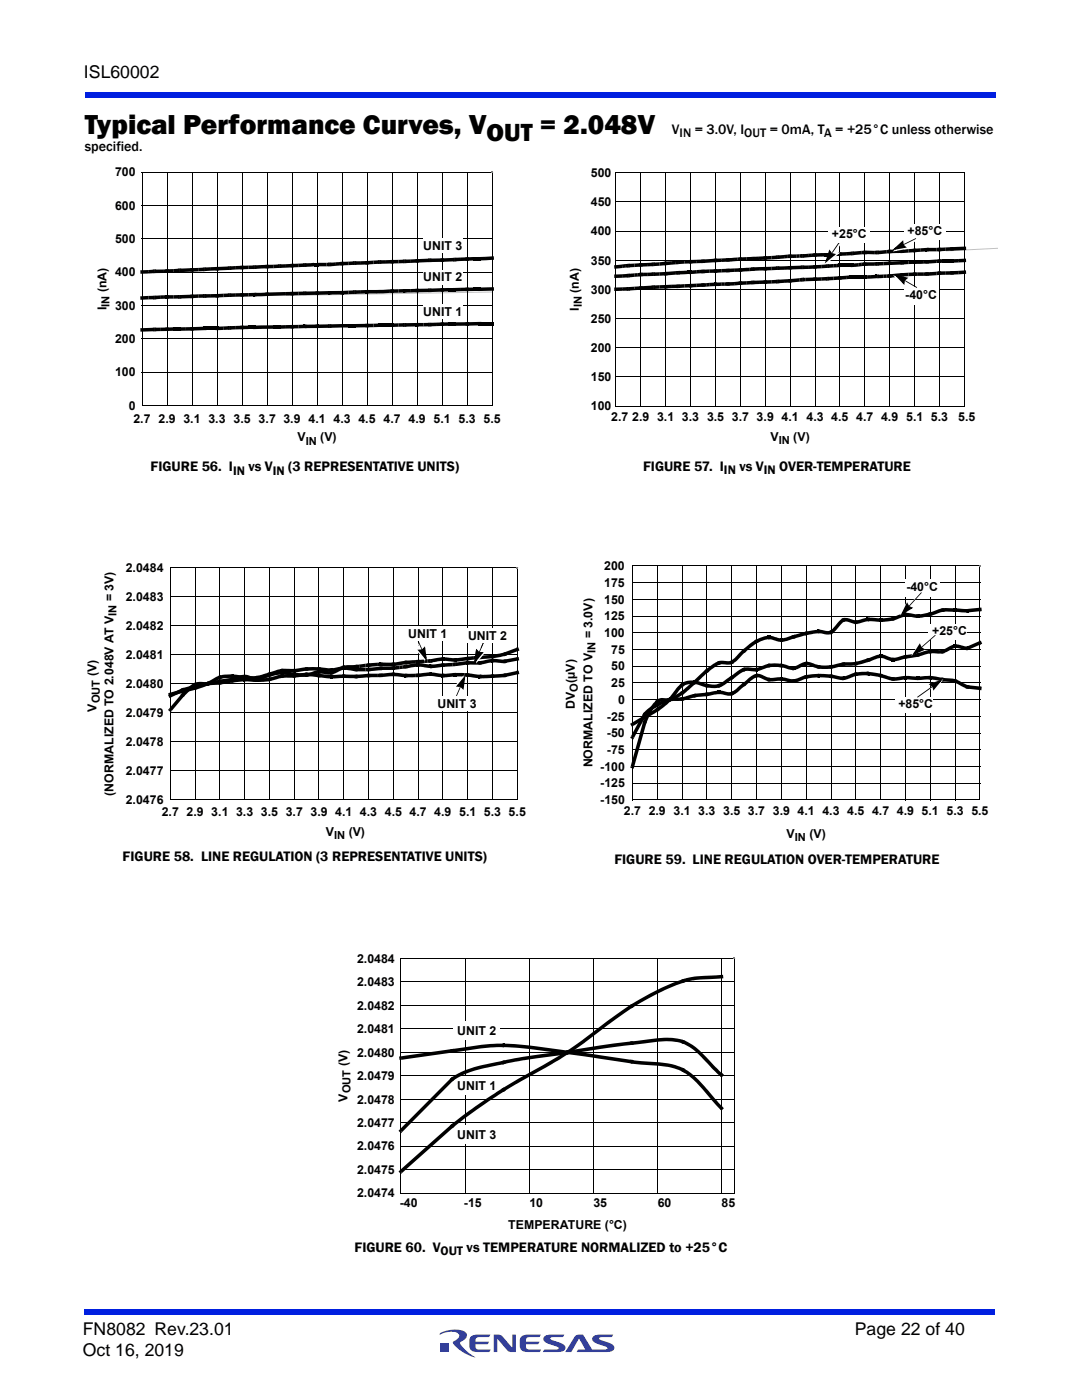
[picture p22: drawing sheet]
<svg xmlns="http://www.w3.org/2000/svg" width="216mm" height="279mm" viewBox="0 0 216 279" stroke-linecap="round" stroke-linejoin="round" font-family="sans-serif">
<defs><g id="words">
<g font-size="5.6">
<text x="16.9" y="26.7">Typical Performance Curves, V</text>
<text x="107.7" y="26.7">= 2.048V</text>
</g>
<text font-size="5.1" x="97.1" y="28.1">OUT</text>
<g font-size="3.5">
<text x="16.7" y="15.6">ISL60002</text>
<text x="16.5" y="266.5">FN8082 Rev.23.01</text>
<text x="170.6" y="266.5">Page 22 of 40</text>
<text x="16.5" y="270.7">Oct 16, 2019</text>
</g>
<g font-size="2.8">
<text x="134.1" y="26.7">V</text>
<text x="16.9" y="30.2">specified.</text>
<text x="30.1" y="94">FIGURE 56. I</text>
<text x="128.3" y="94">FIGURE 57. I</text>
<text x="24.5" y="171.9">FIGURE 58. LINE REGULATION (3 REPRESENTATIVE UNITS)</text>
<text x="122.6" y="172.4">FIGURE 59. LINE REGULATION OVER-TEMPERATURE</text>
<text x="70.7" y="249.8">FIGURE 60. V</text>
</g>
<g font-size="2.5">
<text x="135.6" y="27.4">IN = 3.0V, IOUT = 0mA, TA = +25°C unless otherwise</text>
<text x="23" y="35.2">700</text>
<text x="117.9" y="35.3">500</text>
<text x="23" y="41.9">600</text>
<text x="117.9" y="41.1">450</text>
<text x="117.9" y="47">400</text>
<text x="166" y="47.5">+25°C</text>
<text x="181.1" y="47">+85°C</text>
<text x="23" y="48.5">500</text>
<text x="84.5" y="49.8">UNIT 3</text>
<text x="117.9" y="52.8">350</text>
<text x="23" y="55.2">400</text>
<text x="84.5" y="56.2">UNIT 2</text>
<text x="117.9" y="58.6">300</text>
<text x="180.6" y="59.8">-40°C</text>
<text x="21.3" y="61.9" transform="rotate(-90 21.3 61.9)">I</text>
<text x="23" y="61.8">300</text>
<text x="84.5" y="63">UNIT 1</text>
<text x="115.5" y="62" transform="rotate(-90 115.5 62)">I</text>
<text x="117.9" y="64.4">250</text>
<text x="23" y="68.5">200</text>
<text x="117.9" y="70.3">200</text>
<text x="23" y="75.1">100</text>
<text x="117.9" y="76.1">150</text>
<text x="25.7" y="81.7">0</text>
<text x="117.9" y="81.9">100</text>
<text x="26.6" y="84.4">2.7 2.9 3.1 3.3 3.5 3.7 3.9 4.1 4.3 4.5 4.7 4.9 5.1 5.3 5.5</text>
<text x="59.4" y="88.1">V</text>
<text x="63.9" y="88.1">(V)</text>
<text x="122" y="84.1">2.7 2.9 3.1 3.3 3.5 3.7 3.9 4.1 4.3 4.5 4.7 4.9 5.1 5.3</text>
<text x="153.8" y="88">V</text>
<text x="191.2" y="84.1">5.5</text>
<text x="46.5" y="94.7">IN vs VIN (3 REPRESENTATIVE UNITS)</text>
<text x="144.5" y="94.7">IN vs VIN OVER-TEMPERATURE</text>
<text x="120.6" y="113.8">200</text>
<text x="25.1" y="120">2.0483</text>
<text x="25.1" y="114.2">2.0484</text>
<text x="120.6" y="117.1">175</text>
<text x="180.8" y="118">-40°C</text>
<text x="25.1" y="125.7">2.0482</text>
<text x="120.6" y="123.8">125</text>
<text x="120.6" y="120.5">150</text>
<text x="25.1" y="131.5">2.0481</text>
<text x="81.5" y="127.2">UNIT 1</text>
<text x="93.4" y="127.7">UNIT 2</text>
<text x="120.6" y="127.1">100</text>
<text x="121.9" y="130.5">75</text>
<text x="186" y="126.8">+25°C</text>
<text x="19.3" y="135" transform="rotate(-90 19.3 135)">(V)</text>
<text x="25.1" y="137.3">2.0480</text>
<text x="114.7" y="136.3" transform="rotate(-90 114.7 136.3)">(µV)</text>
<text x="121.9" y="137.2">25</text>
<text x="121.9" y="133.8">50</text>
<text x="19.3" y="142" transform="rotate(-90 19.3 142)">V</text>
<text x="25.1" y="143">2.0479</text>
<text x="87.3" y="141.2">UNIT 3</text>
<text x="114.7" y="141.4" transform="rotate(-90 114.7 141.4)">DV</text>
<text x="121.1" y="143.8">-25</text>
<text x="123.3" y="140.5">0</text>
<text x="179.3" y="141.3">+85°C</text>
<text x="25.1" y="148.8">2.0478</text>
<text x="121.1" y="147.2">-50</text>
<text x="25.1" y="154.6">2.0477</text>
<text x="118.2" y="153.2" transform="rotate(-90 118.2 153.2)">NORMALIZED TO V</text>
<text x="119.8" y="153.8">-100</text>
<text x="121.1" y="150.5">-75</text>
<text x="22.6" y="158.8" transform="rotate(-90 22.6 158.8)">(NORMALIZED TO 2.048V AT V</text>
<text x="25.1" y="160.4">2.0476</text>
<text x="119.8" y="160.5">-150</text>
<text x="119.8" y="157.2">-125</text>
<text x="32.3" y="162.9">2.7 2.9 3.1 3.3 3.5 3.7 3.9 4.1 4.3 4.5 4.7 4.9 5.1 5.3 5.5</text>
<text x="65" y="166.8">V</text>
<text x="69.6" y="166.8">(V)</text>
<text x="124.5" y="162.7">2.7 2.9 3.1 3.3 3.5 3.7 3.9 4.1 4.3 4.5 4.7 4.9 5.1 5.3 5.5</text>
<text x="157" y="167.2">V</text>
<text x="71.2" y="196.8">2.0483</text>
<text x="71.2" y="192.1">2.0484</text>
<text x="71.2" y="201.5">2.0482</text>
<text x="71.2" y="206.2">2.0481</text>
<text x="91.2" y="206.5">UNIT 2</text>
<text x="69.3" y="212.8" transform="rotate(-90 69.3 212.8)">(V)</text>
<text x="71.2" y="215.5">2.0479</text>
<text x="71.2" y="210.9">2.0480</text>
<text x="69.3" y="219.8" transform="rotate(-90 69.3 219.8)">V</text>
<text x="71.2" y="220.2">2.0478</text>
<text x="91.2" y="217.5">UNIT 1</text>
<text x="71.2" y="224.9">2.0477</text>
<text x="91.2" y="227.3">UNIT 3</text>
<text x="71.2" y="229.6">2.0476</text>
<text x="71.2" y="239">2.0474</text>
<text x="71.2" y="234.3">2.0475</text>
<text x="79.8" y="240.9">-40</text>
<text x="92.6" y="240.9">-15</text>
<text x="101.4" y="245.4">TEMPERATURE (°C)</text>
<text x="105.6" y="240.9">10</text>
<text x="118.4" y="240.9">35</text>
<text x="131.2" y="240.9">60</text>
<text x="144" y="240.9">85</text>
<text x="87.9" y="250.5">OUT vs TEMPERATURE NORMALIZED to +25°C</text>
</g>
<g font-size="2.2">
<text x="21.9" y="61.2" transform="rotate(-90 21.9 61.2)">IN (nA)</text>
<text x="116.1" y="61.3" transform="rotate(-90 116.1 61.3)">IN (nA)</text>
<text x="61" y="88.7">IN</text>
<text x="155.4" y="88.6">IN (V)</text>
<text x="23.2" y="122.9" transform="rotate(-90 23.2 122.9)">IN = 3V)</text>
<text x="118.9" y="130.3" transform="rotate(-90 118.9 130.3)">IN = 3.0V)</text>
<text x="19.9" y="140.4" transform="rotate(-90 19.9 140.4)">OUT</text>
<text x="115.3" y="138" transform="rotate(-90 115.3 138)">O</text>
<text x="66.7" y="167.4">IN</text>
<text x="158.6" y="167.8">IN (V)</text>
<text x="70" y="218.2" transform="rotate(-90 70 218.2)">OUT</text>
</g>
</g></defs>
<g fill="#333f99">
<path d="M98.5 266.3h.7a1.2 1.2 0 0 1 1.1 .5l1.9 2.2v-2.7h.7v3.5h-.7a1.04 1.04 0 0 1-1-.4l-2-2.2v2.6h-.7z"/>
<path d="M93.9 266.8l.8-.4 3.2-.1-.3 .5-2.3 .1a.7 .7 0 0 0-.4 .9h2.7l-.4 .5h-2.3v.4l.2 .5 .2 .1h2.6l-.3 .5h-2.3a1.36 1.36 0 0 1-1.7-1.2l.1-1.5z"/>
<path d="M104 266.8l.8-.4 3.1-.1-.3 .5-2.3 .1a.7 .7 0 0 0-.3 .9h2.7l-.4 .5h-2.3v.4l.1 .5 .3 .1h2.6l-.3 .5h-2.3a1.36 1.36 0 0 1-1.7-1.2l.1-1.5z"/>
<path d="M108.6 266.7l.8-.3 3.2-.1-.3 .5-2.5 .2v.3l.6 .2a3.4 3.4 0 0 1 2.4 1.3 .85 .85 0 0 1-1 1h-3.5l.3-.4 2.8-.2v-.3l-.6-.2a3.4 3.4 0 0 1-2.4-1.3l.1-.5z"/>
<path d="M114.8 266.6a1.8 1.8 0 0 1 1.5-.3l1.9 3h2.3l.7-.1v-.3l-.6-.2a3.4 3.4 0 0 1-2.4-1.3 .85 .85 0 0 1 1-1l3.2-.1-.3 .5-2.5 .2v.3l.6 .2a3.4 3.4 0 0 1 2.4 1.3 .85 .85 0 0 1-1 1h-6.5l.3-.4 1.4-.1-1.2-2.1-1.6 2.6h-1.2z"/>
<path d="M88 268h1.6v1.7h-1.6z"/>
<path d="M87.8 266.1a5.6 5.6 0 0 1 5.1-.2 1.19 1.19 0 0 1-.8 1.8l-.3 .3a6.8 6.8 0 0 0 3 2.9 7.1 7.1 0 0 1-4.4-3l.5-.4a.81 .81 0 0 0 .7-.8 .81 .81 0 0 0-.6-.8 5.3 5.3 0 0 0-3.3 .4z"/>
</g>
<g fill="#001fe0">
<path d="M16.9 261.3h181.7v1h-181.7z"/>
<path d="M16.9 18.4h181.7v1h-181.7z"/>
</g>
<g fill="none" stroke="#000" stroke-width=".2">
<path d="M28.3 34.4h69.9M28.3 34.4v46.6M33.3 34.4v46.6M38.3 34.4v46.6M43.3 34.4v46.6M48.3 34.4v46.6M53.3 34.4v46.6M58.3 34.4v46.6M63.3 34.4v46.6M68.3 34.4v46.6M73.2 34.4v46.6M78.3 34.4v46.6"/>
<path d="M83.2 34.4v46.6M88.2 34.4v46.6M93.2 34.4v46.6M98.2 34.3v46.7M28.3 54.3h70M28.3 47.7h70M28.3 41h70M28.3 74.3h70M28.3 67.6h70M28.3 61h70M28.3 80.9h70"/>
</g>
<g fill="#000">
<path d="M33.3 34.3l.1 .1zM38.2 34.3l.2 .1zM43.2 34.3l.2 .1zM48.2 34.3l.2 .1zM53.2 34.3l.2 .1zM58.2 34.3l.2 .1zM63.2 34.3l.2 .1zM68.2 34.3l.1 .1zM73.2 34.3l.1 .1zM78.2 34.3l.1 .1zM83.2 34.3l.1 .1zM88.1 34.3l.2 .1z"/>
<path d="M93.1 34.3l.2 .1zM28.3 54.2v.2zM28.3 47.6v.2zM28.3 40.9v.2zM28.3 74.2v.1zM28.3 67.5v.2zM28.3 60.9v.1z"/>
</g>
<g fill="#807e80">
<path d="M98.1 34.2h.3v.3h-.3z"/>
<path d="M98.1 34.4h.3z"/>
</g>
<g fill="#000">
<path d="M28 59.1h.3l.1 .7h-.4zM28.3 59.1h1.3v.7h-1.2zM28 53.9h.3l.1 .7h-.4zM28.3 53.9h1.3v.7h-1.2zM29.6 53.9l1.2-.1v.7l-1.2 .1zM29.6 59.1l1.2-.1v.7l-1.2 .1zM30.8 53.8h.3l.1 .7h-.4zM30.8 59h.4v.7h-.4zM30.5 59.1l.3-.1 .1 .7-.4 .1zM30.8 59l1.3-.1v.7l-1.2 .1zM30.5 53.8h.3l.1 .7h-.4zM30.8 53.8h1.9v.7h-1.8z"/>
<path d="M32.1 58.9h.6v.7h-.6zM32.7 53.8l.6-.1 .1 .7-.7 .1zM32.7 58.9h.6l.1 .7h-.7zM33 58.9h.3v.7h-.3zM33.3 53.7h.4v.7h-.3zM33.3 58.9h.4v.7h-.3zM33.3 58.9h1.3v.7h-1.3zM33 53.7h.3l.1 .7h-.4zM33.3 53.7h1.3v.7h-1.2zM34.6 53.7l1.2-.1 .1 .7-1.3 .1zM34.6 58.9h1.2l.1 .7h-1.3zM35.8 53.6h.4v.7h-.3z"/>
<path d="M35.8 58.9h.4v.7h-.3zM35.5 58.9h.3l.1 .7h-.4zM35.8 58.9l2.5-.1v.7l-2.4 .1zM35.5 53.6h.3l.1 .7h-.4zM35.8 53.6l2.5-.1v.7l-2.4 .1zM38 58.8h.3v.7h-.3zM38.3 58.8l1.3-.1v.7l-1.3 .1zM38.3 58.8h.4v.7h-.4zM38.3 53.5h.4v.7h-.4zM38 53.5h.3v.7h-.3zM38.3 53.5h1.3v.7h-1.3zM39.5 53.5l1.3-.1 .1 .7-1.3 .1z"/>
<path d="M39.6 58.7h1.2l.1 .7h-1.3zM40.8 53.4h.3l.1 .7h-.3zM40.5 53.4h.3l.1 .7h-.4zM40.8 53.4l1.3-.1v.7l-1.2 .1zM40.8 58.7h.4v.7h-.3zM40.5 58.7h.3l.1 .7h-.4zM40.8 58.7h1.3v.7l41.2-.7-42.4 .7zM42.1 58.7h1.2v.7h-1.2zM42.1 53.3h1.2v.7h-1.2zM43 58.7h.3v.7h-.3zM43.3 58.7l1.3-.1v.7l-1.3 .1zM43.3 58.7h.4v.7h-.4z"/>
<path d="M43.3 53.3h.4v.7h-.4zM43 53.3h.3v.7h-.3zM43.3 53.3l2.5-.1v.7l-2.5 .1zM44.6 58.6h1.2v.7h-1.2zM45.4 53.2h.4v.7h-.3zM45.8 53.2l1.3-.1v.7l-1.3 .1zM45.8 58.6h.3l.1 .7h-.4zM45.5 58.6h.3v.7h-.3zM45.8 58.6l1.3-.1v.7l-1.3 .1zM45.8 53.2h.3l.1 .7h-.4zM47.1 58.5h1.2v.7h-1.2zM47.1 53.1l1.2-.1v.7l-1.2 .1z"/>
<path d="M48.3 58.5h.3l.1 .7h-.4zM48 58.5h.3v.7h-.3zM48.3 58.5h1.3v.7h-1.3zM48.3 53h.3l.1 .7h-.4zM48 53h.3v.7h-.3zM48.3 53h1.3v.7h-1.3zM49.6 58.5l1.2-.1v.7l-1.2 .1zM49.6 53h1.2v.7h-1.2zM50.5 58.4h.3v.7h-.3zM50.4 53h.4v.7h-.3zM50.8 53l1.3-.1v.7l-1.3 .1zM50.8 58.4h.3l.1 .7h-.4z"/>
<path d="M50.8 58.4h1.3v.7h-1.3zM50.8 53h.3l.1 .7h-.4zM52 58.4h1.3v.7h-1.2zM52.1 52.9h1.2v.7h-1.2zM53.3 58.4h.3l.1 .7h-.4zM53 58.4h.3v.7h-.3zM53.3 58.4l3.7-.1 .1 .7 41.2-.7-45 .8zM53.3 52.9h.3l.1 .7h-.4zM53 52.9h.3v.7h-.3zM53.3 52.9l1.2-.1 .1 .7-1.3 .1zM54.5 52.8h1.3v.7h-1.2zM55.8 52.8l.3-.1 .1 .7-.4 .1z"/>
<path d="M55.5 52.8h.3v.7h-.3zM55.8 52.8l1.2-.1 .1 .7-1.3 .1zM57 52.7h1.3v.7h-1.2zM57 58.3h1.3v.6l-1.2 .1zM58.3 52.7l.3-.1 .1 .7-.4 .1zM58.3 58.3h.3l.1 .6h-.4zM58 58.3h.3v.6h-.3zM58.3 58.3l1.2-.1v.7h-1.2zM58 52.7h.3v.7h-.3zM58.3 52.7l1.2-.1v.7l-1.2 .1zM59.5 52.6h1.3v.7h-1.3zM59.5 58.2h1.3v.7h-1.3z"/>
<path d="M60.8 52.6l.3-.1 .1 .7-.4 .1zM60.8 58.2h.4v.7h-.4zM60.5 58.2h.3v.7h-.3zM60.8 58.2l2.5-.1v.7l-2.5 .1zM60.5 52.6h.3v.7h-.3zM60.8 52.6l1.2-.1 .1 .7-1.3 .1zM62 52.5h.7v.6l-.6 .1zM62.7 52.5h.9v.6h-.9zM62.9 52.5h.4v.6h-.4zM63.3 58.1h.3v.7h-.3zM62.9 58.1h.4v.7h-.3zM63.3 58.1h2.5v.7h-2.5z"/>
<path d="M63.3 52.5h1.9v.6h-1.9zM65.2 52.5l.6-.1v.7h-.6zM65.4 58.1h.4v.7h-.4zM65.8 58.1h.3v.7h-.3zM65.8 58.1h2.5v.7h-2.5zM65.8 52.4h.3v.7h-.3zM65.4 52.4h.4v.7h-.3zM65.8 52.4h.6v.7v-.7l.6-.1 .1 .7-1.3 .1zM67 52.3h.6l.1 .7h-.7zM67.6 52.3h.6l.1 .7h-.6zM67.9 58.1h.3l.1 .7h-.4zM68.2 58.1l1.3-.1 .1 .7-1.3 .1z"/>
<path d="M68.2 52.3l.4-.1v.7l-.3 .1zM68.3 58.1h.3v.7h-.3zM67.9 52.3h.4v.7h-.4zM68.3 52.3l1.2-.1 .1 .7-1.3 .1zM69.5 52.2h1.2l.1 .7h-1.2zM69.5 58h1.3v.7h-1.2zM70.7 52.2l.4-.1v.7l-.3 .1zM70.8 58h.3v.7h-.3zM70.4 58h.4v.7h-.4zM70.8 58l1.2-.1v.7l-1.2 .1zM70.4 52.2h.4v.7h-.4zM70.8 52.2l1.2-.1v.7l-1.2 .1z"/>
<path d="M72 57.9h1.2l.1 .7h-1.3zM72 52.1h1.2l.1 .7h-1.3zM72.9 57.9h.3v.7h-.3zM72.9 52.1h.3l.1 .7h-.4zM73.2 52.1l1.3-.1v.7l-1.2 .1zM73.2 57.9h.4v.7h-.3zM73.2 57.9h1.9v.7v-.7l1.3-.1v.7v-.7h1.2v.7h-1.8v-.7v.7l-2.6 .1zM73.2 52.1h.4v.7h-.3zM74.5 52l1.2-.1 .1 .7-1.3 .1zM75.7 51.9h.4v.7h-.3zM75.4 51.9h.4v.7h-.4zM75.8 51.9h1.2v.7h-1.2z"/>
<path d="M77 51.9h1.3v.7h-1.3zM77.6 57.8l.7-.1v.7l-.7 .1zM78.3 57.7h.3v.7h-.3zM77.9 57.7h.4v.7h-.4zM78.3 57.7h1.2v.7h-1.2zM78.3 51.9h.3v.7h-.3zM77.9 51.9h.4v.7h-.4zM78.3 51.9h1.2v.7h-1.2zM79.5 57.7h1.2l.1 .7h-1.3zM79.5 51.9l1.2-.1 .1 .7-1.3 .1zM80.4 57.7h.3v.7h-.3zM80.7 57.7h.4v.7h-.3z"/>
<path d="M80.7 57.7h1.3v.7h-1.3zM80.7 51.8h.4v.7h-.3zM80.4 51.8h.3l.1 .7h-.4zM80.7 51.8h1.3v.7h-1.2zM82 51.8l1.2-.1 .1 .7-1.3 .1zM82 57.7l1.2-.1 .1 .7-1.3 .1zM83.2 51.7h.4v.7h-.3zM83.2 57.6h.4v.7h-.3zM82.9 57.6h.3l.1 .7h-.4zM83.2 57.6h2.5l.1 .7h-2.5zM82.9 51.7h.3l.1 .7h-.4zM83.2 51.7l2.5-.1 .1 .7-2.5 .1z"/>
<path d="M85.7 57.6h.4v.7h-.3zM85.4 57.6h.3l.1 .7h-.4zM85.7 57.6l2.5-.1 .1 .7-2.5 .1zM85.7 51.6h.4v.7h-.3zM85.4 51.6h.3l.1 .7h-.4zM85.7 51.6h2.5l.1 .7h-2.5zM88.2 57.5h.4v.7h-.3zM87.9 57.5h.3l.1 .7h-.4zM88.2 57.5h1.3v.7h-1.2zM88.2 51.6h.4v.7h-.3zM87.9 51.6h.3l.1 .7h-.4zM88.2 51.6l2.5-.1v.7l-2.4 .1z"/>
<path d="M89.5 57.5h1.6v.7h-1.6zM90.4 51.5h.3v.7h-.3zM90.7 51.5l1.3-.1v.7l-1.3 .1zM90.4 57.5h.3v.7h-.3zM90.7 57.5l1.3-.1v.7l-1.3 .1zM90.7 51.5h.4v.7h-.4zM92 57.4h1.2v.7h-1.2zM92 51.4h1.2v.6l-1.2 .1zM92.9 51.4h.3v.6l-.3 .1zM93.2 51.4l1.3-.1v.7h-1.3zM93.2 57.4h.4v.7h-.4zM92.9 57.4h.3v.7h-.3z"/>
<path d="M93.2 57.4h1.3v.7h-1.3zM93.2 51.4h.4v.6h-.4zM94.5 57.4h1.6v.7h-1.6zM94.5 51.3h1.6v.7h-1.6zM95.4 57.4h.3v.7h-.3zM95.7 57.4l2.5-.1v.7l-2.5 .1zM95.4 51.3h.3v.7h-.3zM95.7 51.3l1.3-.1v.7l-1.3 .1zM96.9 51.2h1.3v.7h-1.2zM98.2 51.2l.3-.1 .1 .7-.4 .1zM98.2 57.3h.4v.7h-.4zM28 65.5h.3l.1 .7h-.4z"/>
<path d="M28.3 65.5l2.5-.1v.7l-2.4 .1zM30.8 65.4h.4v.7h-.4zM30.5 65.4h.3l.1 .7h-.4zM30.8 65.4h1.3v.7l41.2-.7-42.4 .7zM32.1 65.4h1.2l.1 .7h-1.3zM33.3 65.4h.4v.7h-.3zM33 65.4h.3l.1 .7h-.4zM33.3 65.4l1.3-.1v.7l-1.2 .1zM34.6 65.3h1.6v.7h-1.6zM35.5 65.3h.3l.1 .7h-.4zM35.8 65.3h1.3v.7h-1.2zM37.1 65.3h1.2v.7h-1.2z"/>
<path d="M38.3 65.3h.4v.7h-.4zM38 65.3h.3v.7h-.3zM38.3 65.3l2.5-.1 .1 .7-2.6 .1zM40.5 65.2h1.6v.7h-1.6zM40.8 65.2h.4v.7h-.3zM42.1 65.2h1.6v.7h-1.6zM43 65.2h.3v.7h-.3zM43.3 65.2h1.3v.6l-1.3 .1zM44.5 65.2l1.3-.1v.7h-1.2zM45.8 65.1h.3l.1 .7h-.4zM45.5 65.1h.3v.7h-.3zM45.8 65.1l1.3-.1v.7l20.6-.7-21.9 .8z"/>
<path d="M47.1 65h1.2v.7h-1.2zM48.3 65h.3l.1 .7h-.4zM48 65h.3v.7h-.3zM48.3 65h1.3v.7h-1.3zM49.6 65h1.5v.7h-1.5zM50.5 65h.3v.7h-.3zM50.8 65l3.7-.1 .1 .7h-2.5v-.7v.7l-1.3 .1zM54.5 64.9h1.6v.7h-1.6zM55.5 64.9h.3v.7h-.3zM55.8 64.9h1.2l.1 .7h-1.3zM57 64.9h1.3v.7h-1.2zM58.3 64.9h.3l.1 .7h-.4z"/>
<path d="M58 64.9h.3v.7h-.3zM58.3 64.9l1.2-.1v.7l-1.2 .1zM59.5 64.8h1.3v.7h-1.3zM60.5 64.8h.3v.7h-.3zM60.8 64.8h.4v.7h-.4zM60.8 64.8h2.5v.7h-2.5zM63.3 64.8h.3v.7h-.3zM62.9 64.8h.4v.7h-.3zM63.3 64.8l2.5-.1v.7l-2.5 .1zM65.8 64.7h.3v.7h-.3zM65.4 64.7h.4v.7h-.3zM65.8 64.7h3.7v.7h-1.2v-.7v.7h-2.5z"/>
<path d="M69.5 64.7h1.6v.7h-1.6zM70.4 64.7h.4v.7h-.4zM70.8 64.7l2.4-.1 .1 .7-2.5 .1zM73.2 64.6h.4v.7h-.3zM72.9 64.6h.3l.1 .7h-.4zM73.2 64.6h1.3v.7h-1.2zM74.5 64.6h1.3v.7h-1.3zM75.4 64.6h3.2v.7h-3.2zM75.8 64.6h.3v.7h-.3zM77.9 64.6h.4v.7h-.4zM78.3 64.6l1.2-.1v.7l-1.2 .1zM79.5 64.5h1.2l.1 .7h-1.3z"/>
<path d="M80.7 64.5h.4v.7h-.3zM80.4 64.5h.3l.1 .7h-.4zM80.7 64.5h2.5l.1 .7h-2.5zM82.9 64.5h.3v.7h-.3zM83.2 64.5h.4v.7h-.3zM83.2 64.5h1.3v.7h-1.3zM84.5 64.5l1.2-.1 .1 .7-1.3 .1zM85.7 64.4h.4v.7h-.3zM85.4 64.4h.3l.1 .7h-.4zM85.7 64.4h1.3v.7l17.8-.7-19 .7zM87 64.4l1.2-.1 .1 .7-1.3 .1zM88.2 64.3h.4v.7h-.3z"/>
<path d="M87.9 64.3h.3l.1 .7h-.4zM88.2 64.3h1.3v.7h-1.2zM89.5 64.3h1.6v.7h-1.6zM90.4 64.3h.3v.7h-.3zM90.7 64.3h2.5v.7h-2.5zM93.2 64.3h.4v.7h-.4zM92.9 64.3h.3v.7h-.3zM93.2 64.3l2.5-.1v.7l-2.5 .1zM95.4 64.2h3.2v.7h-3.2zM95.7 64.2h.4v.7h-.4z"/>
</g>
<g fill="#fff">
<path d="M84.5 47.5h7.8v2.9h-7.8z"/>
<path d="M84.5 53.9h7.8v2.8h-7.8z"/>
<path d="M84.5 60.8h7.8v2.8h-7.8z"/>
</g>
<g fill="none" stroke="#000" stroke-width=".2">
<path d="M122.8 34.5h69.6M122.9 34.5v46.6M127.9 34.4v46.7M132.8 34.4v46.7M137.8 34.4v46.7M142.8 34.5v46.6M147.7 34.5v46.6M152.7 34.5v46.6M157.6 34.5v46.6M162.6 34.4v46.7M167.6 34.4v46.7M172.6 34.4v46.7"/>
<path d="M177.5 34.4v46.7M182.5 34.4v46.7M187.5 34.4v46.7M192.4 34.4v46.7M122.8 57.8h69.7M122.8 51.9h69.7M122.8 46.1h69.7M122.8 40.3h69.7M122.8 75.2h69.7M122.8 69.4h69.7M122.8 63.6h69.7M122.9 81h69.6"/>
</g>
<g fill="#000">
<path d="M142.7 34.4l.2 .1zM147.7 34.4l.1 .1zM152.6 34.4l.2 .1zM157.6 34.4l.1 .1zM122.5 52.9h.4v.7h-.3zM122.9 52.9l1.2-.1 .1 .7-1.3 .1zM122.6 57.4h.3v.7h-.3zM122.9 57.4l1.2-.1 .1 .7-1.3 .1zM122.6 54.8h.3v.7h-.3zM122.9 54.8l1.2-.1 .1 .7-1.3 .1zM124.1 52.8l.6-.1 .1 .7-.6 .1zM124.1 54.7h1.2l.1 .7h-1.2z"/>
<path d="M124.1 57.3h1.3v.7h-1.2zM124.7 52.7h.6l.1 .7h-.6zM125 57.3h.3l.1 .7h-.3zM125.3 57.3l1.3-.1v.7l-1.2 .1zM125.3 54.7l.4-.1v.7l-.3 .1zM125 54.7h.3l.1 .7h-.3zM125.3 54.7l.7-.1v.7v-.7l.6-.1 .1 .7-1.3 .2zM125.3 52.7l.4-.1v.7l-.3 .1zM125 52.7h.3l.1 .7h-.3zM125.3 52.7l1.3-.1v.7l-1.2 .1zM125.4 57.3h.3v.7h-.3zM126.6 57.2l1.3-.1v.7l-1.3 .1z"/>
<path d="M126.6 54.5h.6l.1 .7h-.7zM126.6 52.6l1.3-.1v.7l-1.3 .1zM127.2 54.5l.7-.1v.7l-.6 .1zM127.9 57.1h.3v.7h-.3zM127.5 57.2l.4-.1v.7h-.3zM127.9 57.1l2.4-.1 .1 .7-2.5 .1zM127.9 54.4h.3l.1 .7h-.4zM127.9 52.5h.3v.7h-.3zM127.6 54.4h.3v.7h-.3zM127.9 54.4h.6v.7h-.6zM127.6 52.5h.3v.7h-.3zM127.9 52.5h1.2v.7h-1.2z"/>
<path d="M128.5 54.4h.6v.7h-.6zM129.1 52.5l1.2-.1 .1 .7-1.3 .1zM129.1 54.4h1.3v.7h-1.3zM130.3 57h.4v.7h-.3zM130 57h.3l.1 .7h-.4zM130.3 57l1.3-.1v.7l-1.2 .1zM130.3 52.4h.4v.7h-.3zM130 52.4h.3l.1 .7h-.4zM130.3 52.4l1.3-.1v.7l-1.2 .1zM130.4 54.4h.3v.7h-.3zM130 54.4h.4v.7h-.4zM130.4 54.4l1.2-.1v.7l-1.2 .1z"/>
<path d="M131.6 54.3h1.2l.1 .7h-1.3zM131.6 52.3l1.2-.1 .1 .7-1.3 .1zM131.6 56.9h1.2l.1 .7h-1.3zM132.5 56.9h.3l.1 .7h-.4zM132.8 56.9l1.3-.1v.7l-1.2 .1zM132.8 54.3h.4v.6l-.3 .1zM132.5 54.3h.3l.1 .7h-.4zM132.8 54.3l1.9-.2v.7l-1.8 .2zM132.8 52.2h.4v.7h-.3zM132.5 52.2h.3l.1 .7h-.4zM132.8 52.2h.6l.1 .7-.1-.7 .6-.1 .1 .7-1.2 .1zM132.8 56.9h.4v.7h-.3z"/>
<path d="M134 52.1h.7v.7h-.6zM134.1 56.8h1.2v.7h-1.2zM134.7 54.1h.6v.7h-.6zM134.7 52.1l.6-.1 .1 .7-.7 .1zM135 56.8h.3v.7h-.3zM135.3 56.8l1.3-.1v.7l-1.3 .1zM135.3 54.1h.3l.1 .7h-.4zM135.3 52h.3l.1 .7h-.3zM135 52h.3v.7h-.3zM135.3 52l1.3-.1v.7l-1.3 .1zM135.3 56.8h.4v.7h-.4zM135 54.1h.3v.7h-.3z"/>
<path d="M135.3 54.1l1.3-.1v.7l-.1-.7h.7v.7l-1.9 .1zM136.6 56.7h1.2v.7h-1.2zM136.6 51.9h1.2v.7h-1.2zM137.2 54h.9v.7h-.9zM137.4 56.7h.4v.7h-.3zM137.8 56.7l1.2-.1v.7l-1.2 .1zM137.4 54h.4v.7h-.3zM137.8 54h.6l.1 .7-.1-.7 .6-.1 .1 .7-1.3 .1zM137.8 56.7h.3l.1 .7h-.4zM137.8 51.9h.3l.1 .7h-.4zM137.5 51.9h.3v.7h-.3zM137.8 51.9l1.2-.1v.7l-1.2 .1z"/>
<path d="M139 56.6l1.3-.1v.7l-1.3 .1zM139 53.9l.7-.1v.7l-.7 .1zM139 51.8h1.3v.7h-1.3zM139.7 53.8h.6v.7h-.6zM140.3 56.5h.3v.7h-.3zM139.9 53.8h.4v.7h-.3zM140.3 53.8h1.2v.7h-1.2zM139.9 51.8h.4v.7h-.3zM140.3 51.8l2.4-.2 .1 .7-2.5 .2zM139.9 56.5h.4v.7h-.3zM140.3 56.5h.6v.7h-.6zM140.3 53.8h.3v.7h-.3z"/>
<path d="M140.3 51.8h.3v.7h-.3zM140.9 56.5h.6l.1 .7h-.7zM141.5 56.5l1.2-.1 .1 .7-1.3 .1zM141.5 53.8l1.3-.1v.7l-1.3 .1zM142.4 56.4h.4v.7h-.4zM142.7 56.4h.4v.7h-.3zM142.4 53.8l.3-.1 .1 .7-.3 .1zM142.7 53.7h1.3v.7h-1.2zM142.7 51.6h.4v.7h-.3zM142.8 56.4h.6v.7v-.7l.6-.1v.7l-1.2 .1zM142.8 53.7h.3v.7h-.3zM142.4 51.6h.4v.7h-.3z"/>
<path d="M142.8 51.6h1.2v.7h-1.2zM144 51.6l1.2-.1 .1 .7-1.3 .1zM144 56.3h.6v.7h-.6zM144 53.7l1.2-.1 .1 .7-1.3 .1zM144.6 56.3h.6l.1 .7h-.7zM144.9 53.7l.3-.1 .1 .7-.4 .1zM145.2 53.6h1.3v.7h-1.2zM145.2 51.5h.4v.7h-.3zM145.2 56.3h.4v.7h-.3zM144.9 56.3h.3l.1 .7h-.4zM145.2 56.3h1.3v.7h-1.2zM145.2 53.6h.4v.7h-.3z"/>
<path d="M144.9 51.5h.3l.1 .7h-.4zM145.2 51.5h.7v.7l-.1-.7 .7-.1v.7l-1.2 .1zM146.5 56.3l1.2-.1 .1 .7-1.3 .1zM146.5 51.4h.6v.7h-.6zM146.5 53.6l1.2-.1 .1 .7-1.3 .1zM147.1 51.4h.6l.1 .7h-.7zM147.7 56.2l.4-.1v.7l-.3 .1zM147.4 53.6l.3-.1 .1 .7-.4 .1zM147.7 53.5l1.9-.1v.7h-.6v-.7v.7l-1.2 .1zM147.4 51.4h.3l.1 .7h-.4zM147.7 51.4l1.3-.1v.7l-1.2 .1zM147.4 56.2h.3l.1 .7h-.4z"/>
<path d="M147.7 56.2l1.3-.1v.7l-1.2 .1zM147.7 53.5h.4v.7h-.3zM147.7 51.4h.4v.7h-.3zM149 56.1l1.2-.1v.7l-1.2 .1zM149 51.3h1.2v.7h-1.2zM149.6 53.4h.6l.1 .7h-.7zM150.2 56h.3l.1 .7h-.4zM150.2 53.4l.3-.1 .1 .7-.3 .1zM149.9 53.4h.3v.7h-.3zM150.2 53.4l1.2-.1 .1 .7-1.3 .1zM149.9 51.3h.3v.7h-.3zM150.2 51.3l1.2-.1 .1 .7-1.3 .1z"/>
<path d="M149.9 56h.3v.7h-.3zM150.2 56h1.2l.1 .7h-1.3zM150.2 51.3h.4v.7h-.4zM151.4 51.2l1.3-.1v.7l-1.2 .1zM151.4 56l1.3-.1v.7l-1.2 .1zM151.4 53.3h1.3v.7h-1.2zM152.7 51.1h.3l.1 .7h-.4zM152.3 51.2l.4-.1v.7l-.3 .1zM152.7 51.1h1.2l.1 .7h-1.3zM152.7 55.9h.3l.1 .7h-.4zM152.4 55.9h.3v.7h-.3zM152.7 55.9h1.2l.1 .7h-1.3z"/>
<path d="M152.7 53.3h.3l.1 .7h-.4zM152.4 53.3h.3v.7h-.3zM152.7 53.3l1.2-.1 .1 .7-1.3 .1zM153.9 55.9l1.3-.1v.7l-1.2 .1zM153.9 53.2h1.3v.7h-1.2zM153.9 51.1l1.3-.1v.7l-1.2 .1zM155.2 55.8h.3v.7h-.3zM154.8 55.9l.4-.1v.7l-.3 .1zM155.2 55.8h1.2l.1 .7h-1.3zM155.2 53.2l.3-.1v.7l-.3 .1zM155.2 51h.3v.7h-.3zM154.8 51h.4v.7h-.3z"/>
<path d="M155.2 51l1.2-.1 .1 .7-1.3 .1zM154.8 53.2h.4v.7h-.3zM155.2 53.2l1.2-.1 .1 .7-1.3 .1zM156.4 55.8l1.2-.1 .1 .7-1.2 .1zM156.4 53.1h1.2l.1 .7h-1.2zM156.4 50.9l.7-.1v.7l-.6 .1zM157.1 50.8h.5l.1 .7h-.6zM157.6 55.7h.4v.7h-.3zM157.3 55.7h.3l.1 .7h-.3zM157.6 55.7l1.9-.2 .1 .7-1.9 .2zM157.6 53.1h.4v.7h-.3zM157.3 53.1h.3l.1 .7h-.4z"/>
<path d="M157.6 53.1l2.5-.1v.7l-2.4 .1zM157.6 50.8h.4v.7h-.3zM157.3 50.8h.3l.1 .7h-.4zM157.6 50.8h1.3v.7h-.6v-.7v.7h-.6zM158.9 50.8l.6-.1 .1 .7-.7 .1zM159.5 55.5h.6l.1 .7h-.6zM159.5 50.7h.6v.7h-.5zM160.1 55.5l.3-.1 .1 .7-.3 .1zM159.8 55.5h.3v.7h-.3zM160.1 55.5l.7-.1v.7l-.7 .1zM160.1 53h.4v.7h-.4zM159.8 53h.3v.7h-.3z"/>
<path d="M160.1 53h1.3v.7h-1.3zM160.1 50.7h.4v.7h-.4zM159.8 50.7h.3v.7h-.3zM160.1 50.7h.7v.7l-.1-.7 .7-.1v.7l-1.3 .1zM160.8 55.4h1.8v.7h-1.8zM161.4 53l1.2-.1v.7l-1.2 .1zM161.4 50.6h.6v.7l10.2-.7-10.8 .7zM162 50.6l.6-.1v.7l-.6 .1zM162.6 52.9h.3l.1 .7h-.4zM162.3 52.9h.3v.7h-.3zM162.6 52.9h1.3v.7h-1.3zM162.6 50.5h.3l.1 .7h-.4z"/>
<path d="M162.6 55.4h.4v.7h-.4zM162.3 55.4h.3v.7h-.3zM162.6 55.4l1.3-.1v.7l-1.3 .1zM162.3 50.5h.3v.7h-.3zM162.6 50.5h1.9v.7h-.6v-.7v.7h-1.3zM163.9 55.3h1.2v.7h-1.2zM163.9 52.9l1.2-.1v.7l-1.2 .1zM164.5 50.5h.9v.7h-.9zM165.1 55.3l.3-.1 .1 .7-.4 .1zM164.7 55.3h.4v.7h-.3zM165.1 55.3l1.2-.1 .1 .7-1.3 .1zM165.1 52.8l.3-.1 .1 .7-.4 .1z"/>
<path d="M164.7 52.8h.4v.7h-.3zM165.1 52.8l1.2-.1 .1 .7-1.3 .1zM164.7 50.5h.4v.7h-.3zM165.1 50.5l1.2-.1 .1 .7-1.3 .1zM166.3 55.2l1.3-.1v.7l-1.2 .1zM166.3 50.4h1.3v.7h-1.2zM166.3 52.7h.7v.7h-.6zM166.9 52.7l.7-.1v.7l-.6 .1zM167.3 52.6h3.1v.7h-3.1zM167.6 55.1h.3l.1 .7h-.4zM167.2 55.1h.4v.7h-.3zM167.6 55.1l1.2-.1 .1 .7-1.3 .1z"/>
<path d="M167.6 52.6h.3l.1 .7h-.4zM167.6 50.4l.3-.1 .1 .7-.4 .1zM167.3 50.4h.3v.7h-.3zM167.6 50.4l1.2-.1v.7l-1.2 .1zM168.8 55h.7v.7h-.6zM168.8 50.3l1.3-.1v.7l-1.3 .1zM169.5 55h.9v.7h-.9zM169.8 55h3.1v.7h-3.1zM169.7 52.6h.4v.7h-.3zM170.1 52.6h.6v.7v-.7l.6-.1 .1 .7-1.3 .1zM170.1 50.2h.3l.1 .7h-.4zM169.7 50.2h.4v.7h-.3z"/>
<path d="M170.1 50.2l1.8-.1 .1 .7-1.9 .1zM171.3 52.5l.6-.1 .1 .7-.6 .1zM171.9 52.4h.7v.7h-.6zM171.9 50.1l.7-.1v.7l-.6 .1zM172.2 55h.4v.7h-.3zM172.6 55l.6-.1v.7l-.6 .1zM172.6 52.4l.3-.1v.7l-.3 .1zM172.2 52.4h.4v.7h-.3zM172.6 52.4l1.8-.1v.7h-1.2v-.7v.7l-.6 .1zM172.6 50h.3v.7h-.3zM172.2 50h.4v.7h-.3zM172.6 50l1.8 .1v.7l-1.2-.1v-.7v.7h-.6z"/>
<path d="M173.2 54.9h.6v.7h-.6zM173.8 54.9l1.2-.1 .1 .7-1.3 .1zM174.4 52.3h.6l.1 .7h-.7zM174.4 50.1l.6-.1 .1 .7-.7 .1zM174.7 54.8h.3v.7h-.3zM175 54.8h.4v.7h-.3zM175 52.3h.4v.7h-.3zM175 54.8h.6l.1 .7-.1-.7h.7v.7h-1.3zM174.7 52.3h.3l.1 .7h-.4zM175 52.3h1.3v.7h-1.2zM175 50h.4v.7h-.3zM174.7 50h.3l.1 .7h-.4z"/>
<path d="M175 50h.6l.1 .7-.1-.7 1.3-.1 .1 .7-1.9 .1zM176.3 52.3l1.2-.1v.7l-1.2 .1zM176.3 54.8h.6v.7h-.6zM176.9 49.9l.6-.1v.7l-.6 .1zM176.9 54.8l.6-.1v.7l-.6 .1zM177.2 54.8l.3-.1 .1 .7-.4 .1zM177.5 54.7l1.9-.2v.7l-1.8 .2zM177.5 52.2h.3l.1 .7h-.4zM177.5 49.8h.3l.1 .7h-.4zM177.5 54.7h.4v.7h-.4zM177.2 52.2h.3v.7h-.3zM177.5 52.2l2.5-.1v.7l-2.5 .1z"/>
<path d="M177.2 49.8h.3v.7h-.3zM177.5 49.8h1.9v.7h-.6v-.7v.7h-1.3zM179.4 54.5h.6v.7h-.6zM179.4 49.8h.9v.7h-.9zM180 54.5h.3l.1 .7h-.4zM179.6 54.5h.4v.7h-.3zM180 54.5l1.3-.1v.7l-1.3 .1zM179.6 52.1h.4v.7h-.3zM180 52.1l1.3-.1v.7l-1.3 .1zM179.6 49.8h.4v.7h-.3zM180 49.8l1.3-.1v.7l-1.3 .1zM180 52.1h.3l.1 .7h-.4z"/>
<path d="M181.3 49.7l1.2-.1v.7l-1.2 .1zM181.3 54.4h1.2v.7h-1.2zM181.3 52h1.2v.7h-1.2zM182.2 52h.3v.7h-.3zM182.5 49.6h.3l.1 .7h-.4zM182.1 49.7l.4-.1v.7l-.3 .1zM182.5 49.6h1.2v.6l-1.2 .1zM182.5 54.4h.3l.1 .7h-.4zM182.2 54.4h.3v.7h-.3zM182.5 54.4h.6l.1 .7h-.7zM182.5 52h.3l.1 .7h-.4zM182.5 52h1.2v.7v-.7l.6-.1 .1 .7-1.9 .1z"/>
<path d="M183.1 54.4h1.2l.1 .7h-1.3zM183.7 49.6l1.3-.1v.7h-1.3zM184.3 54.4l.7-.1v.7l-.6 .1zM184.3 51.9h.7v.7h-.6zM184.6 49.5h.4v.7h-.4zM185 49.5l.3-.1v.7l-.3 .1zM185 54.3h.3v.7h-.3zM184.6 54.3h.4v.7h-.3zM185 54.3h.6v.7v-.7l1.2-.1 .1 .7-1.9 .1zM185 51.9h.3v.7h-.3zM184.6 51.9h.4v.7h-.3zM185 51.9h.6v.7v-.7l1.2-.1v.7l-1.8 .1z"/>
<path d="M185 49.5h1.8v.7h-1.8zM186.8 54.2h.6l.1 .7h-.6zM186.8 51.8h.7v.7h-.7zM186.8 49.5l.7-.1v.7l-.7 .1zM187.4 54.2l.4-.1v.7l-.3 .1zM187.1 51.8h.3l.1 .7h-.4zM187.4 51.8l.7-.1v.7l-.6 .1zM187.1 49.5l.3-.1 .1 .7-.4 .1zM187.4 49.4h1.3v.7l10.3-.7-11.5 .7zM187.1 54.2h.4v.7h-.4zM187.5 54.2l1.2-.1v.7l10.3-.7-11.5 .8zM187.5 51.8h.3v.7h-.3z"/>
<path d="M187.5 49.4h.3v.7h-.3zM188.1 51.7h2.2v.7h-2.2zM188.7 49.4l1.2-.1 .1 .7-1.3 .1zM188.7 54.1h1.2l.1 .7h-1.3zM189.9 49.3h.4v.7h-.3zM189.9 54.1h.4v.7h-.3zM189.6 54.1h.3l.1 .7h-.4zM189.9 54.1h1.3v.7h-1.2zM189.6 51.7h.3l.1 .7h-.4zM189.9 51.7h1.3v.7h-1.2zM189.6 49.3h.3l.1 .7h-.4zM189.9 49.3l2.5-.1v.7l-2.4 .1z"/>
<path d="M191.2 54.1l1.2-.1v.7l-1.2 .1zM191.2 51.7l1.2-.1v.7l-1.2 .1zM192.4 54h.3l.1 .7h-.4zM192.4 51.6h.3l.1 .7h-.4zM192.4 49.2h.4v.7h-.4z"/>
</g>
<g fill="#fff">
<path d="M180.4 44.8h8.3v3h-8.3z"/>
<path d="M180.4 57.3h6.8v3.5h-6.8z"/>
<path d="M166.6 49.8l.3 .3-.3 .3-.3-.2z"/>
<path d="M165.9 49.3l.3 .4-.9 2.6-.3-.1 2.1-1.8 .2 .3-.9-.2 .1-.3 1.1 .2-2.8 2.4z"/>
<path d="M165.9 49.8l.3-.2 .4 .6-.2 .3z"/>
<path d="M167.6 48.3l.3 .2-1 1.6-.3-.3z"/>
</g>
<path d="M166 49.7l.5 .6 .7 .2-2 1.7z" fill="#fff"/>
<path d="M165.4 50.3l.3-.2 .3 .4-.2 .3zM165.5 49.8l.2 .4-.6 1.9-.3-.1 1.5-1.3 .2 .2-.7-.1 .1-.3 .9 .2-2.2 1.9zM166 50.3l.2 .1-.3 .3-.1-.1zM167.5 48.2l.1 .1-1.4 2.1-.2-.1z" fill="#000"/>
<path d="M165.5 50.2l.4 .5 .5 .1-1.5 1.2z" fill="#000"/>
<g fill="#fff">
<path d="M165.3 45.4h8.2v3h-8.2z"/>
<path d="M180.7 48.7l.4-.2 .2 .4-.4 .1z"/>
<path d="M178.1 50.2l2.7-2.5v.5l-2 1.8-.2-.2 2.7-.5 .1 .3-.7-.6 .2-.2 .8 .8z"/>
<path d="M180.5 48.1h.4l.1 .8-.3 .1z"/>
<path d="M181.1 48.6l1.7-.9 .2 .3-1.7 .9z"/>
</g>
<path d="M178.7 49.9l2-1.8 .1 .8 .6 .5z" fill="#fff"/>
<path d="M178 50l2.2-2.1v.6l-1.5 1.3-.2-.3 2-.4 .1 .4-.6-.5 .3-.2 .7 .6zM179.9 48.3h.4v.6l-.3 .1zM180.1 48.8l.3-.2 .1 .2-.3 .2zM180.4 48.7l2.3-1.2 .1 .2-2.3 1.1z" fill="#000"/>
<path d="M178.6 49.7l1.5-1.4v.6l.5 .4z" fill="#000"/>
<g fill="#fff">
<path d="M180.9 56.3l.4 .2-.2 .3-.4-.2z"/>
<path d="M178.2 54.9l3.6 1-.5 .2-2.6-.6 .1-.4 2 2-.3 .2 .1-.9 .4 .1-.2 1.1z"/>
<path d="M180.6 56.3l.7-.5 .2 .3-.6 .5z"/>
<path d="M181.3 56.5l1.6 1-.2 .3-1.6-1z"/>
</g>
<path d="M178.8 55.3l2.6 .6-.6 .6-.2 .7z" fill="#fff"/>
<path d="M178.4 54.7l2.9 .7-.5 .3-1.9-.5 .1-.3 1.4 1.4-.2 .3v-.7h.4l-.2 1zM180.4 55.8l.4 .2-.1 .2-.3-.2zM180.2 55.8l.5-.4 .3 .3-.5 .3zM180.8 56l2.2 1.3-.1 .2-2.2-1.3zM63.6 113.2l.1 .1z" fill="#000"/>
<path d="M178.9 55.1l1.9 .4-.4 .4-.1 .6z" fill="#000"/>
<g fill="none" stroke="#000" stroke-width=".2">
<path d="M33.9 113.3h69.3M33.9 119.1h69.4M34 113.3v46.3M38.9 113.2v46.4M43.9 113.2v46.4M48.8 113.2v46.4M53.8 113.2v46.4M58.7 113.2v46.4M63.6 113.3v46.3M68.6 113.2v46.4M73.6 113.2v46.4M78.5 113.2v46.4"/>
<path d="M83.4 113.2v46.4M88.4 113.2v46.4M93.3 113.2v46.4M98.3 113.2v46.4M103.2 113.2v46.4M33.9 136.4h69.4M33.9 130.7h69.4M33.9 124.9h69.4M33.9 153.8h69.4M33.9 148h69.4M33.9 142.2h69.4M34 159.5h69.3"/>
</g>
<g fill="#fff">
<path d="M96.2 129.2l.3 .2-.2 .4-.3-.2z"/>
<path d="M95.5 128.8l.3 .4-.4 2.7-.3-.1 1.7-2.1 .3 .2h-.9v-.4l1.1 .1-2.3 2.8z"/>
<path d="M95.7 129.1l.6 .5-.1 .3-.7-.6z"/>
<path d="M96.7 128.1l.3 .2-.5 1.1-.3-.1z"/>
</g>
<path d="M95.6 129.2l.6 .5 .7 .1-1.7 2z" fill="#fff"/>
<path d="M95.3 129.8l.4 .4-.1 .3-.6-.5zM95 129.5l.3 .4-.2 2-.4-.1 1.3-1.6 .3 .3h-.7v-.4h.9l-1.9 2.3zM95.6 129.9l.2 .1-.1 .3-.2-.1zM96.4 128.2h.2l-.8 1.8-.1-.1z" fill="#000"/>
<path d="M95.1 129.9l.5 .4h.5l-1.2 1.5z" fill="#000"/>
<g fill="none" stroke="#000" stroke-width=".2">
<path d="M33.9 113.3h69.3M33.9 119.1h69.4M34 113.3v46.3M38.9 113.2v46.4M43.9 113.2v46.4M48.8 113.2v46.4M53.8 113.2v46.4M58.7 113.2v46.4M63.6 113.2v46.4M68.6 113.2v46.4M73.6 113.2v46.4M78.5 113.2v46.4"/>
<path d="M83.4 113.2v46.4M88.4 113.2v46.4M93.3 113.2v46.4M98.3 113.2v46.4M103.2 113.2v46.4M33.9 136.4h69.4M33.9 130.7h69.4M33.9 124.9h69.4M33.9 153.8h69.4M33.9 148h69.4M33.9 142.2h69.4M34 159.5h69.3"/>
</g>
<g fill="#807e80">
<path d="M103.1 113.2h.3v.3h-.3z"/>
<path d="M103.1 113.3h.3z"/>
</g>
<g fill="#000">
<path d="M33.5 138.7l.3-.2 .3 .7-.3 .1zM33.8 138.5l2.5-1.1 .3 .6-2.5 1.2zM33.6 138.3l.3-.1 .2 .7-.3 .1zM33.9 138.2l2.5-.6 .2 .7-2.5 .6zM36.2 138.5l.5 .5zM36.4 138.3l.5 .4-.2 .3-.5-.5zM36 138.7l.2-.2 .5 .5-.3 .2zM36.2 138.5l1.7-1.6 .9-.6 .3 .6-1 .7-1.4 1.4zM36.3 137.4l.3 .6zM36.3 137.4l.3-.2 .3 .7-.3 .1zM36 137.5l.3-.1 .3 .6-.4 .2zM36.3 137.4l2.6-.7 .2 .7-2.5 .6z"/>
<path d="M36.4 137.6l.3-.1 .2 .7-.3 .1zM36 137.7l.4-.1 .1 .7-.3 .1zM36.4 137.6l2.5-.7 .2 .7-2.6 .7zM38.8 136.3l.3 .6zM38.8 136.3l.3-.2 .3 .7-.3 .1zM38.5 136.4l.3-.1 .3 .6-.3 .2zM38.8 136.3l.8-.2h1.8l.1 .7h-1.8l-.6 .1zM38.9 136.9l.2 .7zM38.9 136.9h.3l.2 .6-.3 .1zM38.5 137l.4-.1 .2 .7-.4 .1zM38.9 136.9l2.4-.8 .3 .7-2.5 .8zM38.9 136.7l.2 .7z"/>
<path d="M38.9 136.7l.3-.1 .2 .7-.3 .1zM38.5 136.8l.4-.1 .1 .7-.3 .1zM38.9 136.7l2.5-.6 .1 .7-2.5 .6zM41.3 136.1l.3 .7zM41.3 136.1l.3-.1 .3 .7-.3 .1zM41 136.2l.3-.1 .3 .7-.3 .1zM41.3 136.1l2.5-1.2 .2 .6-2.4 1.3zM41.4 136.1l.1 .7zM41.4 136.1l.3-.1 .1 .7-.3 .1zM41.4 136.1h.3l.1 .7h-.3zM41 136.1h.4l.1 .7h-.4zM41.4 136.1l2.4-.5 .2 .7-2.5 .5z"/>
<path d="M41.4 136.1l2.4-.2 .1 .7-2.4 .2zM43.8 134.9l.2 .6zM43.8 134.9l.3-.2 .2 .7-.3 .1zM43.5 134.9l.3-.1 .2 .7-.4 .1zM43.8 134.8l1.1-.2h1.5v.7l-2.4 .2zM43.8 135.6l.2 .7zM43.8 135.6h.4l.1 .6-.3 .1zM43.5 135.7l.3-.1 .2 .7-.4 .1zM43.8 135.6l2.5-.4 .1 .7-2.4 .4zM43.8 135.9l.1 .7zM43.8 135.9h.4l.1 .7h-.4zM43.5 136l.3-.1 .1 .7-.3 .1z"/>
<path d="M43.8 135.9l2.5-.4 .1 .7-2.5 .4zM45.9 135.3l.4-.1 .2 .7-.4 .1zM46.3 135.2l1.5-.4 1-.1v.7l-2.3 .5zM46.3 135.2l.1 .7zM46.3 135.2h.3l.2 .6-.4 .1zM46.3 135.5l.1 .7zM46.3 135.5l.3-.1 .2 .7-.4 .1zM46 135.5h.3l.1 .7h-.3zM46.3 135.5l2.5-.2v.7l-2.4 .2zM46.4 134.6v.7zM46.4 134.6h.3v.7h-.3zM46 134.6h.4l-.1 .7h-.3z"/>
<path d="M46.4 134.6l2.5 .3-.1 .7-2.5-.3zM48.5 134.7h.3v.7h-.3zM48.5 135.3h.3v.7h-.3zM48.8 135.3v.7zM48.8 135.3h.3l.1 .7h-.4zM48.8 134.7v.7zM48.8 134.7h.3v.7h-.3zM48.8 134.7l2.5 .5v.7l-2.5-.5zM48.8 135.3l2.5 .1v.7l-2.5-.1zM48.5 134.9h.3v.7h-.3zM48.8 134.9h2.5v.7h-2.5zM48.9 134.9l-.1 .7z"/>
<path d="M48.9 134.9h.3l-.1 .7h-.3zM50.9 135.4h.4v.7h-.4zM50.9 135l.3-.1 .2 .7h-.4zM51.2 134.9l2.5-.7 .2 .7-2.5 .7zM50.9 135.3l.3-.1 .1 .7-.3 .1zM51.2 135.2l2.5-.8 .2 .6-2.6 .9zM51.3 134.9v.7zM51.3 134.9h.3v.7h-.3zM51.3 135.2v.7zM51.3 135.2h.3v.7h-.3zM51.3 135.4v.7zM51.3 135.4h.3v.7h-.3z"/>
<path d="M51.3 135.4l2.4-.2 .1 .7-2.5 .2zM53.4 134.3l.3-.1 .2 .7-.3 .1zM53.7 134.2l2.5-.7 .1 .7-2.4 .7zM53.7 134.4l.2 .6zM53.7 134.4l.3-.1 .2 .7h-.3zM53.4 134.5l.3-.1 .2 .6-.4 .1zM53.7 134.4l2.5-.5v.7l-2.3 .4zM53.7 134.2l.2 .7zM53.7 134.2l.3-.1 .2 .7-.3 .1zM53.4 135.3l.3-.1 .2 .7-.4 .1zM53.7 135.2l2.5-.6 .1 .7-2.4 .6zM53.7 135.2l.1 .7z"/>
<path d="M53.7 135.2h.4l.1 .7h-.4zM56.2 133.5l.1 .7zM56.2 133.5l.3-.1 .1 .7-.3 .1zM55.9 134l.3-.1 .1 .7-.3 .1zM56.2 133.9l2.6 .3-.1 .7-2.4-.3zM55.9 133.5h.3l.1 .7h-.3zM56.2 133.5h2.5v.7h-2.4zM56.2 134.6l.1 .7zM56.2 134.6h.3l.1 .7h-.3zM55.9 134.6h.3l.1 .7h-.3zM56.2 134.6l2.5-.1v.7l-2.4 .1zM56.2 133.9v.7z"/>
<path d="M56.2 133.9h.4v.7h-.4zM58.3 134.6l.4-.1 .1 .7-.4 .1zM58.7 134.5l2.5-.3v.7l-2.4 .3zM58.4 133.5h.3v.7h-.3zM58.7 133.5l2.5-.3v.7l-2.5 .3zM58.7 134.5v.7zM58.7 134.5h.3l.1 .7h-.4zM58.7 133.5v.7zM58.7 133.5h.4v.7h-.4zM58.8 134.2l-.1 .7zM58.8 134.2l.3 .1-.1 .7-.3-.1zM58.4 134.2h.4l-.1 .7h-.4z"/>
<path d="M58.8 134.2l2.4 .2v.7l-2.5-.2zM60.8 134.4h.4v.7h-.3zM61.2 134.4l2.4-.7 .1 .7-2.5 .7zM61.2 134.4v.7zM61.2 134.4l.3-.1 .1 .7-.4 .1zM61.2 133.2v.7zM61.2 133.2l.3-.1 .1 .7-.4 .1zM61.2 134.2v.7zM61.2 134.2h.3l.1 .7h-.4zM60.9 133.2h.3v.7h-.3zM61.2 133.2h2.5l-.1 .7h-2.4zM60.9 134.2h.3v.7h-.4z"/>
<path d="M61.2 134.2l2.5 .3-.1 .7-2.4-.3zM63.6 133.7l.1 .7zM63.6 133.7h.3l.2 .7h-.4zM63.3 133.8l.3-.1 .1 .7-.3 .1zM63.6 133.7l2.5 .2 .1 .7-2.5-.2zM63.7 133.2l-.1 .7zM63.7 133.2h.3v.7h-.4zM63.3 133.1l.4 .1-.1 .7-.3-.1zM63.7 133.2l2.4 .2v.7l-2.5-.2zM63.7 134.5l-.1 .7zM63.7 134.5h.3l-.1 .7h-.3zM63.4 134.5h.3l-.1 .7-.3-.1z"/>
<path d="M63.7 134.5l2.4 .2v.7l-2.5-.2zM65.8 134.7h.3v.7h-.3zM65.7 134l.3-.1 .2 .7-.3 .1zM66 133.9l2.5-1 .2 .6-2.5 1.1zM66.1 133.9l.1 .7zM66.1 133.9h.3l.1 .7h-.3zM65.7 133.4h.4l.1 .7h-.4zM66.1 133.4l2.5-.4v.7l-1.8 .3-.6 .1zM66.1 133.4v.7zM66.1 133.4h.4v.7h-.4zM66.1 134.7v.7zM66.1 134.7h.4v.7h-.4z"/>
<path d="M66.1 134.7l2.5-.1v.7l-2.5 .1zM68.2 133h.4v.7h-.4zM68.5 132.9l.2 .6zM68.5 132.9l.3-.2 .2 .7-.3 .1zM68.2 132.9l.3-.1 .1 .7-.3 .1zM68.5 132.8l2.6-.1v.7l-2.5 .1zM68.6 134.6v.7zM68.6 134.6h.3v.7h-.3zM68.6 133v.7zM68.6 133h.3v.7h-.3zM68.6 133l2.5 .3v.7l-2.5-.3zM68.3 134.6h.3v.7h-.4z"/>
<path d="M68.6 134.6l2.5 .1v.7l-2.5-.1zM71.1 132.7v.7zM71.1 132.7h.3v.7h-.3zM70.7 132.7h.4v.7h-.3zM71.1 132.7l.6-.1v.7l-.6 .1zM70.7 134.7h.4v.7h-.3zM71.1 134.7l2.4-.2 .1 .7-2.5 .2zM71.1 133.3v.7zM71.1 133.3h.3v.7h-.3zM70.8 133.3h.3v.7h-.4zM71.1 133.3h.6v.7v-.7h1.2l.1 .7h-1.9zM71.1 134.7v.7z"/>
<path d="M71.1 134.7h.3v.7h-.3zM71.6 132.6l1.3-.1 .1 .7-1.3 .1zM72.9 132.5l.6-.1 .1 .7-.6 .1zM72.9 133.3h.7v.7h-.6zM73.5 132.4h.4v.7h-.3zM73.2 132.4h.3l.1 .7h-.3zM73.5 132.4l1.9-.2v.7l-1.2 .1-.1-.7 .1 .7-.6 .1zM73.2 133.3h.3l.1 .7h-.4zM73.5 133.3l2.5-.3v.7l-2.4 .3zM73.5 134.5l.1 .7zM73.5 134.5h.4v.6l-.3 .1zM73.6 133.3h.3v.7h-.3z"/>
<path d="M73.2 134.5h.4v.7h-.4zM73.6 134.5h1.8v.6h-1.2v-.6v.6l-.6 .1zM75.4 132.2h.6v.7h-.6zM75.4 134.5l.6-.1v.7h-.6zM75.7 132.2h.3v.7h-.3zM76 133v.7zM76 133h.3l.1 .7h-.4zM75.6 133.1l.4-.1v.7l-.3 .1zM76 133h2.5v.7h-2.5zM75.6 134.5l.4-.1v.7h-.3zM76 134.4l2.5-.2v.7l-2.5 .2zM76 132.2h.3l.1 .7h-.4z"/>
<path d="M76 132.2h2.5v.7h-2.5zM76 134.4h.3l.1 .7h-.4zM78.5 132.2v.7zM78.5 132.2h.3v.7h-.3zM78.1 132.2h.4v.7h-.3zM78.5 132.2l2.4-.3 .1 .7-2.5 .3zM78.1 133h.4v.7h-.3zM78.5 133l.6-.1 .1 .7-.1-.7 .6-.1 .1 .7-1.3 .2zM78.5 134.2v.7zM78.5 134.2h.3v.7h-.3zM78.5 133v.7zM78.5 133h.3v.7h-.3z"/>
<path d="M78.2 134.2h.3v.7h-.4zM78.5 134.2l2.5 .3v.7l-2.5-.3zM79.7 132.8h.6l.1 .7h-.6zM80.3 132.8l.6-.1 .1 .7-.6 .1zM80.6 134.5h.4v.7h-.4zM80.9 131.9l.1 .7zM80.9 131.9l.4-.1 .1 .7-.4 .1zM80.9 132.7h.4l.1 .7h-.4zM80.6 132.7h.3l.1 .7h-.3zM80.9 132.7l2.5-.4v.7l-2.4 .4zM80.6 131.9h.4v.7h-.3zM81 131.9l.6-.1v.7v-.7h.6v.7l-1.2 .1z"/>
<path d="M81 134.5h1.2v.7v-.7h.6v.6l-1.8 .1zM81 134.5v.7zM81 134.5h.3v.7h-.3zM82.2 131.8l.6-.1v.7l-.6 .1zM82.8 131.7h.6v.7h-.6zM82.8 134.5l.6-.1v.7h-.6zM83.1 132.3h.3v.7h-.3zM83.4 131.7h.3l.1 .7h-.4zM83.4 132.3v.7zM83.4 132.3h.3l.1 .7h-.4zM83.1 134.5l.3-.1v.7h-.3zM83.4 134.4l2.5-.2v.7l-2.5 .2z"/>
<path d="M83.1 131.7h.3v.7h-.3zM83.4 131.7h.6l.1 .7-.1-.7 .7-.1v.7l-1.3 .1zM83.4 132.3l2.6 .3-.1 .7-2.5-.3zM83.4 134.4h.4v.7h-.4zM84.7 131.6h.6v.7h-.6zM85.3 131.6h.6v.6l-.6 .1zM85.6 132.6h.3v.7h-.3zM85.5 131.6h.4l.1 .6-.4 .1zM85.9 131.6l2.5-.4v.7l-2.4 .3zM85.9 131.6l.3-.1 .1 .7h-.4zM85.9 132.6l2.5-.2v.7l-2.5 .2zM85.9 134.2v.7z"/>
<path d="M85.9 134.2h.4v.7h-.4zM85.6 134.2h.3v.7h-.3zM85.9 134.2l2.5 .3v.7l-2.5-.3zM86 132.6l-.1 .7zM86 132.6l.3 .1-.1 .7-.3-.1zM88.1 134.5h.3v.7h-.3zM88 131.2h.3l.2 .7h-.4zM88.3 131.2l2.5 .2v.7l-2.3-.2zM88.4 132.4v.7zM88.4 132.4h.3l.1 .7h-.4zM88 132.4h.4v.7h-.3zM88.4 132.4l1.8-.1 .1 .7h-.7v-.7v.7l-1.2 .1z"/>
<path d="M88.4 131.2v.7zM88.4 131.2h.3v.7h-.3zM88.4 134.5l2.4-.2v.7l-2.4 .2zM88.4 134.5v.7zM88.4 134.5h.4l-.1 .7h-.3zM90.2 132.3l.6-.1 .1 .7-.6 .1zM90.5 134.3h.3v.7h-.3zM90.5 131.4h.3l.1 .7h-.4zM90.8 131.4l2.5-.3v.7l-2.4 .3zM90.8 132.2h.4v.7h-.3zM90.5 132.2h.3l.1 .7h-.4zM90.8 132.2l2.5-.3v.7l-2.4 .3z"/>
<path d="M90.8 131.4v.7zM90.8 131.4h.4v.7h-.4zM90.8 134.3v.7zM90.8 134.3h.4v.7h-.4zM90.8 134.3h1.9v.7h-.6v-.7v.7h-1.3zM92.7 134.3l.6 .1v.7l-.6-.1zM93 131.9h.3v.7h-.3zM92.9 131.1h.4l.1 .7h-.4zM93.3 131.1l1.2-.2 .1 .7-1.2 .2zM93.3 131.1v.7zM93.3 131.1h.3l.1 .7h-.4zM93.3 131.9v.7z"/>
<path d="M93.3 131.9h.3l.1 .7h-.4zM93.3 131.9h2.5v.7h-2.5zM93.3 134.4h.4l-.1 .7h-.3zM93 134.3l.4 .1-.1 .7-.4-.1zM93.4 134.4l2.4 .3v.7l-2.5-.3zM94.5 130.9h1.3v.7h-1.2zM95.4 134.7h.4v.7h-.4zM95.4 132l.3-.1 .1 .7-.3 .1zM95.7 131.9l2.5-.4 .1 .7-2.5 .4zM95.8 130.9l.3-.1v.7l-.3 .1zM95.4 130.9h.4v.7h-.3zM95.8 130.9l2.4-.2 .1 .7-2.5 .2z"/>
<path d="M95.8 131.9v.7zM95.8 131.9h.3v.7h-.3zM95.8 134.7l2.5-.1v.7l-2.5 .1zM95.8 134.7v.7zM95.8 134.7h.3v.7h-.3zM97.9 131.5h.4v.7h-.4zM98.2 130.7l.1 .7zM98.2 130.7l.4-.1 .1 .7-.4 .1zM97.9 130.7h.3l.1 .7h-.3zM98.2 130.7l2.5-.5 .2 .7-2.6 .5zM98.2 131.5l.1 .7zM98.2 131.5l.4-.1 .1 .7-.4 .1z"/>
<path d="M98.3 134.6v.7zM98.3 134.6h.3v.7h-.3zM97.9 134.6h.4v.7h-.3zM98.3 134.6l2.4-.2 .1 .7-2.5 .2zM98.3 131.5l2.4 .1 .1 .7-2.5-.1zM100.3 130.3l.3-.1 .3 .7-.3 .1zM100.6 130.2l2.5-.9 .2 .6-2.4 1zM100.7 130.2l.2 .7zM100.7 130.2l.3-.1 .2 .7-.3 .1zM100.4 131.7l.3-.1 .1 .7-.3 .1zM100.7 131.6l2.4-.4 .2 .6-2.5 .5zM100.4 134.5l.3-.1 .1 .7-.3 .1z"/>
<path d="M100.7 134.4l2.4-.5 .2 .7-2.5 .5zM100.7 131.6l.1 .7zM100.7 131.6h.3l.1 .7h-.3zM100.7 134.4l.1 .7zM100.7 134.4h.3l.1 .7h-.3zM103.1 129.3l.2 .6zM103.1 129.3l.3-.1 .3 .6-.4 .1zM103.1 131.2l.2 .6zM103.1 131.2l.4-.1 .1 .7h-.3zM103.1 133.9l.2 .7zM103.1 133.9l.4-.1 .1 .7-.3 .1zM33.7 141.4l.6 .5-.2 .2-.6-.4z"/>
<path d="M36.2 138.5l.5 .5-2.4 2.9-.6-.5z"/>
</g>
<g fill="#fff">
<path d="M96.2 129.2l.3 .2-.2 .4-.3-.2z"/>
<path d="M95.5 128.8l.3 .4-.4 2.7-.3-.1 1.7-2.1 .3 .2h-.9v-.4l1.1 .1-2.3 2.8z"/>
<path d="M95.7 129.1l.6 .5-.1 .3-.7-.6z"/>
<path d="M96.7 128.1l.3 .2-.5 1.1-.3-.1z"/>
</g>
<path d="M95.6 129.2l.6 .5 .7 .1-1.7 2z" fill="#fff"/>
<path d="M95.3 129.8l.4 .4-.1 .3-.6-.5zM95 129.5l.3 .4-.2 2-.4-.1 1.3-1.6 .3 .3h-.7v-.4h.9l-1.9 2.3zM95.6 129.9l.2 .1-.1 .3-.2-.1zM96.4 128.2h.2l-.8 1.8-.1-.1z" fill="#000"/>
<path d="M95.1 129.9l.5 .4h.5l-1.2 1.5z" fill="#000"/>
<g fill="#fff">
<path d="M92 125.4h9.7v2.9h-9.7z"/>
<path d="M83.3 128.9l.3-.1 .2 .4-.3 .1z"/>
<path d="M82.5 129.1l.5 .1 1.7 2.1-.2 .2-.4-2.8h.3l-.6 .7-.3-.3 .8-.8 .5 3.7z"/>
<path d="M82.9 129.1h.8l.1 .3-.9 .1z"/>
<path d="M82.8 127.8l.4-.2 .5 1.2-.4 .1z"/>
</g>
<path d="M82.9 129.3l.8-.1 .5-.5 .4 2.7z" fill="#fff"/>
<path d="M83.3 127.7h.1l.8 1.7-.1 .1zM83.7 129.6h.6l.1 .3-.7 .1zM83.3 129.7h.5l1.3 1.6-.3 .2-.3-2.1h.4l-.5 .5-.3-.2 .7-.7 .4 3zM84 129.5l.2-.1 .1 .4h-.1z" fill="#000"/>
<path d="M83.7 129.8h.6l.4-.4 .2 2z" fill="#000"/>
<g fill="#fff">
<path d="M91.2 137.4l.3 .1-.1 .4-.4-.1z"/>
<path d="M92.5 134.7l-.5 3.7-.3-.4 .4-2.7h.4l-1.8 2.2-.3-.2h.9v.3h-1.1z"/>
<path d="M91.3 137.3l.7 .6-.2 .2-.6-.5z"/>
<path d="M91 137.8l.3 .2-.5 1.1-.3-.2z"/>
</g>
<path d="M92.3 135.3l-.4 2.7-.6-.5-.7-.1z" fill="#fff"/>
<path d="M91.7 137.2l.2 .1-.8 1.7h-.1zM91.8 136.9h.2l-.1 .4-.2-.1zM92.9 134.8l-.4 2.9-.3-.4 .2-2h.4l-1.3 1.7-.3-.3h.7v.4h-.9zM91.9 136.7l.6 .5-.3 .2-.4-.4z" fill="#000"/>
<path d="M92.6 135.3l-.2 2-.5-.4h-.5z" fill="#000"/>
<g fill="#fff">
<path d="M85.9 138.9h9.7v2.9h-9.7z"/>
<path d="M80.1 124.9h9.7v2.9h-9.7z"/>
</g>
<g fill="none" stroke="#000" stroke-width=".2">
<path d="M126.1 112.9h69.4M126.1 119.6h69.5M126.1 116.3h69.5M126.2 112.9v46.8M131.1 112.8v46.9M136.1 112.8v46.9M141.1 112.8v46.9M146 112.8v46.9M151 112.8v46.9M155.9 112.8v46.9M160.8 112.8v46.9M165.8 112.8v46.9"/>
<path d="M170.8 112.8v46.9M175.7 112.8v46.9M180.7 112.9v46.8M185.6 112.9v46.8M190.6 112.9v46.8M195.5 112.8v46.9M126.1 139.6h69.5M126.1 136.3h69.5M126.1 132.9h69.5M126.1 129.6h69.5M126.1 126.3h69.5M126.1 123h69.5"/>
<path d="M126.1 156.3h69.5M126.1 153h69.5M126.1 149.6h69.5M126.1 146.3h69.5M126.1 142.9h69.5M126.2 159.6h69.4"/>
</g>
<path d="M180.6 112.8l.1 .1zM185.5 112.8l.2 .1zM190.5 112.8l.1 .1z" fill="#000"/>
<g fill="#807e80">
<path d="M195.4 112.8h.3v.3h-.3z"/>
<path d="M195.4 112.9h.3z"/>
</g>
<g fill="#000">
<path d="M130.9 139.8l.5 .5zM130.9 139.8l.2-.2 .5 .4-.2 .3zM130.7 140l.2-.3 .5 .6-.3 .2zM130.9 139.7l.9-.4h1.7l.2 .7h-1.7l-.6 .3zM133.3 139.4l.6 .4zM133.6 139.1l.5 .5-.2 .2-.6-.4zM133.1 139.6l.3-.2 .5 .5-.3 .2zM135.3 136.9l.6-.5 .4 .6-2.4 2.9-.5-.5zM133.2 139.4l.3-.1 .2 .7-.3 .1zM133.5 139.3l1.3-.6 1.1-.7 .4 .6-1.2 .7-1.4 .7zM133.5 139.3l.2 .7zM133.5 139.3l.3-.1 .2 .6-.3 .2z"/>
<path d="M133.5 139.3l.4-.1 .1 .7-.3 .1zM133.2 139.3h.4l.1 .7h-.4zM133.6 139.3l2.5-.2 .1 .7-2.5 .2zM135.9 136.4l.4 .6zM135.9 136.4l.3-.2 .4 .6-.3 .2zM135.6 136.7l.3-.3 .4 .6-.2 .2zM135.9 136.4l1.3-.5 1.4-.1v.7l-1.5 .1-.8 .4zM135.9 138l.4 .6zM135.9 138l.3-.2 .4 .6-.3 .2zM135.6 138.2l.3-.2 .4 .6-.3 .1zM135.9 138l2.5-2.1 .4 .5-2.5 2.2zM136.1 139.1l.1 .7z"/>
<path d="M136.1 139.1h.3l.1 .7h-.3zM135.7 139.2l.4-.1 .1 .7-.4 .1zM136.1 139.1l2.4-.6 .2 .7-2.5 .6zM138.3 135.8h.3v.7h-.3zM138.1 136.2l.3-.3 .5 .5-.3 .3zM138.7 135.6l2.1-2 .5 .6-2.4 2.2-.5-.5zM138.4 135.9l.4 .5zM138.4 135.9l.3-.2 .4 .5-.3 .2zM138.5 138.5l.2 .7zM138.5 138.5l.4-.1 .1 .7-.3 .1zM138.2 138.6l.3-.1 .2 .7h-.4zM138.5 138.5l2.5-.3 .1 .7-2.4 .3z"/>
<path d="M138.6 135.8l2.5 .7-.1 .7-2.4-.7zM138.6 135.8v.7zM138.6 135.8h.4l-.1 .7h-.3zM140.8 133.6l.5 .6zM140.8 133.6l.3-.2 .5 .5-.3 .3zM140.6 133.8l.2-.2 .5 .6-.3 .2zM140.8 133.6l1.6-1.1 1-.5 .2 .6-.9 .5-1.4 1.1zM141 138.2l.1 .7zM141 138.2h.4v.7h-.3zM140.7 138.3l.3-.1 .1 .7-.3 .1zM141 138.2l2.5-.4v.7l-1.8 .3-.6 .1zM141.1 136.5l-.1 .7z"/>
<path d="M141.1 136.5h.3v.7h-.4zM140.8 136.4l.3 .1-.1 .7-.3-.1zM141.1 136.5l1.2 .1 1.1-.1 .2 .7-1 .1-1.6-.1zM143.2 137.8h.3v.7h-.3zM143.4 132l.2 .6zM143.4 132l.3-.2 .3 .7-.4 .1zM143.1 136.6l.3-.1 .2 .7-.3 .1zM143.4 136.5l.7-.4 1.7-1.1 .4 .5-1.7 1.2-.9 .5zM143.1 132h.3l.2 .6-.3 .1zM143.4 132l2.5-.2 .3 .7-.7 .2-1.9-.1zM143.4 136.5l.2 .7zM143.4 136.5l.4-.1 .2 .7-.4 .1z"/>
<path d="M143.5 137.8v.7zM143.5 137.8h.3v.7h-.3zM143.5 137.8l1.9 .4 .5-.1 .2 .6-.8 .2-1.8-.4zM145.8 135l.4 .5zM145.8 135l.3-.2 .4 .5-.3 .2zM145.5 135.1l.3-.1 .4 .5-.3 .2zM145.8 135l1.7-1.3 .8-.4 .3 .7-.9 .4-1.5 1.1zM145.5 132l.3-.1 .4 .6-.3 .1zM145.8 131.9l.8-.6 1.7-1.7 .4 .6-1.6 1.6-.9 .7zM145.9 131.8l.3 .7zM145.9 131.8l.3-.1 .3 .7-.3 .1zM145.6 138.2l.3-.1 .2 .6-.3 .2z"/>
<path d="M145.9 138.1l.7-.4 1.7-1.4 .4 .6-1.6 1.3-.8 .5h-.2zM145.9 138.1l.2 .6zM145.9 138.1l.4-.1 .2 .7h-.4zM148.3 129.6l.4 .6zM148.3 129.6l.2-.2 .4 .5-.2 .3zM148 129.8l.3-.2 .4 .6-.3 .2zM148.3 129.6l2.5-1.9 .4 .6-2.5 1.9zM148.3 136.3l.4 .6zM148.3 136.3l.2-.2 .4 .6-.2 .2zM148 136.5l.3-.2 .4 .6-.3 .2zM148.3 136.3l1.6-1.4 1-.4 .1 .7-.7 .3-1.6 1.4zM148.3 133.3l.3 .7z"/>
<path d="M148.3 133.3l.4-.1 .2 .6-.3 .2zM148 133.4l.4-.1 .1 .7h-.3zM148.4 133.3l.7-.1 1.9 .1v.7h-2.5zM150.8 127.7l.4 .6zM150.8 127.7l.3-.2 .3 .6-.2 .2zM150.5 127.8l.3-.1 .3 .6-.3 .2zM150.8 127.7l1.6-.7 1-.1v.7l-.9 .1-1.4 .6zM150.5 134.6l.4-.1 .2 .7-.4 .1zM150.9 134.5h.8l1.8 .8-.1 .7-1.6-.7-.8-.1 .1-.1zM150.5 133.4l.4-.1 .2 .7h-.4zM150.9 133.3l2.4-.8 .2 .7-2.4 .8zM150.9 134.5l.1 .7z"/>
<path d="M150.9 134.5l.3-.1 .2 .7-.4 .1zM151 133.3v.7zM151 133.3h.3v.7h-.3zM153.1 126.9h.3v.7h-.3zM153.3 132.5l.2 .7zM153.3 132.5l.4-.1 .2 .7-.4 .1zM153 132.5h.4l.1 .7h-.4zM153.4 132.5h2.5v.7h-2.4zM153.4 126.9v.7zM153.4 126.9h.4v.7h-.4zM153.4 126.9l2.5 .5v.7l-2.5-.5zM153.1 135.2l.4 .1-.1 .7-.4-.1z"/>
<path d="M153.5 135.3l2.4-.2v.7l-2.5 .2zM153.5 135.3l-.1 .7zM153.5 135.3h.3l-.1 .7h-.3zM155.6 127.4h.3v.7h-.3zM155.9 127.4v.7zM155.9 127.4h.4v.7h-.4zM155.9 127.4l.9-.1 1.5-.6 .2 .7-1.5 .5-1.1 .2zM155.9 135.1v.7zM155.9 135.1h.4v.7h-.4zM155.9 132.5v.7zM155.9 132.5h.4l-.1 .7h-.3zM155.6 132.4l.4 .1-.1 .7-.4-.1z"/>
<path d="M156 132.5l2.4 .5v.7l-2.5-.5zM155.6 135.1h.4l-.1 .7h-.4zM156 135.1l2.4 .5v.7l-2.5-.5zM158.3 126.7l.2 .7zM158.3 126.7h.3l.2 .6-.3 .1zM157.9 126.8l.4-.1 .2 .7-.4 .1zM158.3 126.7l2.5-.6 .2 .6-2.5 .7zM157.9 133.1l.4-.1 .2 .7-.4 .1zM158.3 133l2.5-.9 .1 .7-1.7 .7-.7 .2zM158 135.6h.3l.1 .7h-.3zM158.3 135.6l2.5-.9 .1 .7-1.6 .7-.9 .2zM158.4 133v.7z"/>
<path d="M158.4 133h.3v.7h-.3zM158.4 135.6v.7zM158.4 135.6h.3v.7h-.3zM160.5 132.1h.4v.7h-.4zM160.8 126.1l.2 .6zM160.8 126.1l.3-.1 .2 .7h-.3zM160.5 126.1h.3l.2 .6-.4 .1zM160.8 126.1l2.5-.4 .1 .7-2.4 .3zM160.5 134.8l.3-.1 .2 .7-.4 .1zM160.8 134.7l2.5-.2v.7l-2.3 .2zM160.8 132.1l.1 .7zM160.8 132.1l.4-.1v.7l-.3 .1z"/>
<path d="M160.8 134.7l.1 .7zM160.8 134.7h.4v.7h-.3zM160.9 132.1l.7 .1 1.8 .5-.1 .7-1.9-.6h-.5zM163 125.7h.3v.7h-.3zM163.3 125.7l.1 .7zM163.3 125.7l.3-.1 .1 .7-.3 .1zM163 134.5h.3l.1 .7h-.4zM163.3 134.5l2.6 .1-.1 .7-2.4-.1zM163.3 125.7l1.7 .2 .7-.1 .2 .7-.9 .1-1.7-.2zM163.3 134.5v.7zM163.3 134.5h.4v.7h-.4zM163.4 132.7l-.1 .7z"/>
<path d="M163.4 132.7l.3 .1-.1 .7-.3-.1zM163.1 132.7h.3l-.1 .7h-.3zM163.4 132.7h2.4l.1 .7h-2.6zM165.4 126l.3-.2 .3 .7-.3 .1zM167.6 123.8l.5-.4 .4 .7-.4 .1-1.4 1.7-.7 .6-.3-.7 .5-.4zM165.7 125.8l.2 .7zM165.7 125.8l.3-.1 .3 .7-.4 .1zM165.8 132.7l.1 .7zM165.8 132.7h.3l.1 .7h-.3zM165.4 132.8l.4-.1 .1 .7-.4 .1zM165.8 132.7l2.4-.5 .2 .7-2.5 .5zM165.9 134.6l-.1 .7z"/>
<path d="M165.9 134.6h.3l-.1 .7h-.3zM165.5 134.6h.4l-.1 .7h-.4zM165.9 134.6l2.4 .4v.7l-2.5-.4zM168.1 123.4l.4 .7zM168.1 123.4l.4-.1 .3 .6-.3 .2zM167.9 123.5l.3-.1 .2 .7-.4 .1zM168.2 123.4h1l1.6 .4-.1 .7-1.7-.5-.6 .1zM168.2 132.2l.2 .7zM168.2 132.2l.4-.1 .1 .7-.3 .1zM167.9 132.2h.4l.1 .7h-.4zM168.3 132.2l2.4-.1 .1 .7-2.4 .1zM167.9 135.1l.4-.1v.7l-.3 .1z"/>
<path d="M168.3 135l2.4-.8 .2 .7-2.6 .8zM168.3 135v.7zM168.3 135h.3v.7h-.3zM170.7 134.2l.2 .7zM170.7 134.2l.3-.1 .2 .7-.3 .1zM170.4 132.1h.3l.1 .7h-.3zM170.7 132.1l2.4-.7 .2 .7-2.5 .7zM170.4 123.9l.3-.1 .1 .7-.3 .1zM170.7 123.8l2.5-.5 .1 .7-2.5 .5zM170.7 132.1l.1 .7zM170.7 132.1l.4-.1 .1 .7-.4 .1zM170.4 134.3l.3-.1 .1 .7-.3 .1z"/>
<path d="M170.7 134.2l2.5-.1v.7l-2.4 .1zM170.8 123.8l-.1 .7zM170.8 123.8l.4 .1-.1 .7-.4-.1zM172.9 123.3h.3v.7h-.3zM173.1 131.4l.2 .7zM173.1 131.4l.4-.1 .2 .7-.4 .1zM172.8 131.5l.3-.1 .2 .7-.3 .1zM173.1 131.4l1.7-.6 .9-.2v.7l-.7 .1-1.4 .6-.3 .1zM173.2 123.3l.1 .7zM173.2 123.3l.3-.1 .1 .7-.3 .1zM173.2 123.3l2.5 .1v.7l-2.5-.1zM173.2 134.1v.7z"/>
<path d="M173.2 134.1h.4v.7h-.4zM172.9 134l.4 .1-.1 .7-.4-.1zM173.3 134.1l2.5 .4-.1 .7-2.5-.4zM175.4 123.4h.3v.7h-.3zM175.4 130.6h.3v.7h-.3zM175.7 123.4v.7zM175.7 123.4h.4v.7h-.4zM175.7 123.4l2.4-.3 .2 .7-2.6 .3zM175.7 130.6v.7zM175.7 130.6h.4v.7h-.4zM175.7 130.6l.6 .1 1.9 .6v.7l-2.5-.7zM175.8 134.5l-.1 .7z"/>
<path d="M175.8 134.5l.3 .1-.1 .6h-.3zM175.5 134.4l.3 .1-.1 .7-.4-.1zM175.8 134.5l2.4 .6-.1 .7-2.4-.6zM177.8 131.3h.4v.7h-.4zM177.8 123.2l.3-.1 .2 .7-.4 .1zM178.1 123.1l2.5-.8 .2 .7-2.5 .8zM178.1 123.1l.2 .7zM178.1 123.1h.4l.1 .7h-.3zM178.2 131.3v.7zM178.2 131.3h.3v.7h-.3zM178.2 131.3l2.4-.6 .1 .7-1.8 .5-.7 .1zM178.2 135.1l-.1 .7z"/>
<path d="M178.2 135.1l.4 .1-.1 .7-.4-.1zM177.9 135.1h.3l-.1 .7h-.3zM178.2 135.1l2.5-.2v.7l-2.6 .2zM180.3 122.3h.4v.7h-.4zM180.3 134.9h.4v.7h-.4zM180.6 122.3l.2 .7zM180.6 122.3l.3-.1 .2 .7-.3 .1zM180.6 130.7l.1 .7zM180.6 130.7h.4l.1 .7h-.4zM180.3 130.8l.3-.1 .1 .7-.3 .1zM180.6 130.7l2.5-.3 .1 .6-2.5 .4zM180.7 122.3l2.4 .3v.7l-2.4-.3z"/>
<path d="M180.7 134.9v.7zM180.7 134.9h.3v.7h-.3zM180.7 134.9l2.4 .1v.7l-2.4-.1zM182.8 135h.3v.7h-.3zM182.7 130.5l.3-.1 .2 .6-.3 .1zM183 130.4l2.6-.7 .1 .7-1.8 .5-.7 .1zM183.1 130.4l.1 .6zM183.1 130.4l.3-.1 .1 .7h-.3zM182.8 122.6h.3l.1 .7h-.4zM183.1 122.6l2.4-.4 .2 .7-2.5 .4zM183.1 122.6v.7zM183.1 122.6h.4v.7h-.4z"/>
<path d="M183.1 135v.7zM183.1 135h.4v.7h-.4zM183.1 135l2.5-.1v.7l-2.5 .1zM185.5 122.2l.2 .7zM185.5 122.2l.4-.1 .2 .7-.4 .1zM185.3 122.2h.3l.1 .7h-.3zM185.6 122.2l2.5-.8 .1 .7-2.4 .8h-.1zM185.6 129.7l.1 .7zM185.6 129.7l.3-.1 .1 .7-.3 .1zM185.3 129.7h.3l.1 .7h-.3zM185.6 129.7h2.5l.1 .7h-2.5zM185.6 134.9v.7z"/>
<path d="M185.6 134.9h.4v.7h-.4zM185.3 134.9h.4l-.1 .7h-.3zM185.7 134.9l2.5 .4-.1 .7-2.5-.4zM187.7 129.8l.3-.1 .2 .7-.3 .1zM188 129.7l2.5-1.1 .2 .7-2 .9-.5 .2zM188.1 121.4l.1 .7zM188.1 121.4h.3l.1 .7h-.3zM187.7 121.5l.4-.1 .1 .7-.4 .1zM188.1 121.4h2.5v.7h-2.4zM188.1 129.7l.1 .7zM188.1 129.7l.3-.1 .1 .7-.3 .1zM188.2 135.3l-.1 .7z"/>
<path d="M188.2 135.3h.3l-.1 .7h-.3zM187.8 135.2l.4 .1-.1 .7-.4-.1zM188.2 135.3l2.5 .3-.2 .6-2.4-.2zM190.2 121.4h.4v.7h-.4zM190.2 128.6h.4v.7h-.4zM190.5 128.6l.2 .7zM190.5 128.6l.3-.1 .2 .7-.3 .1zM190.6 121.4v.7zM190.6 121.4h.3v.7h-.3zM190.6 121.4l2.5 .1v.7l-2.5-.1zM190.6 128.6l2.5 .4v.7l-2.5-.4zM190.7 135.6l-.2 .6z"/>
<path d="M190.7 135.6l.3 .1-.2 .6-.3-.1zM190.4 135.5l.3 .1-.2 .6h-.3zM190.7 135.6l2.4 1.1-.1 .7-2.5-1.2zM192.6 129.2l.3-.2 .3 .7-.3 .1zM192.9 129l2.5-1 .3 .6-2.5 1.1zM192.7 121.6l.3-.1 .1 .7-.3 .1zM193 121.5l2.5-.2 .1 .7-2.5 .2zM193.1 121.5v.7zM193.1 121.5h.3v.7h-.3zM193.1 129v.7zM193.1 129h.3v.7h-.3zM192.8 136.7h.3l-.1 .7h-.3z"/>
<path d="M193.1 136.7l2.5 .3-.1 .7-2.5-.3zM193.1 136.7l-.1 .7zM193.1 136.7l.4 .1-.2 .7-.3-.1zM195.4 128l.3 .6zM195.4 128l.3-.2 .3 .7-.3 .1zM195.5 121.3l.1 .7zM195.5 121.3h.3l.1 .7h-.3zM195.6 137l-.1 .7zM195.6 137l.3 .1-.1 .7-.3-.1zM125.9 152.9l.6 .2-.1 .3-.6-.2zM128.3 144.1l.7 .2-2.5 8.8-.6-.2zM125.9 147l.6 .3-.1 .3-.6-.3z"/>
<path d="M128.4 142.4l.6 .3-2.5 4.6-.6-.3zM125.7 144.4l.3-.1 .4 .6-.3 .1zM126 144.3l2.5-1.5 .3 .6-2.4 1.5zM128.3 144.1l.7 .2zM128.4 143.7l.7 .2-.1 .4-.7-.2zM128.3 144l.7 .3-.2 .3-.6-.3zM130.8 139.9l.1-.1 .5 .5-1.3 1.6-1.1 2.4-.7-.3 1.2-2.5zM128.4 142.4l.6 .3zM128.5 142.1l.6 .3-.1 .3-.6-.3zM128.2 142.6l.2-.3 .5 .5-.2 .2zM128.7 142l1.1-.9 1.2-.7 .3 .6-1.4 .9-1 .9-.5-.5zM128.5 142.8l.3-.2 .3 .6-.3 .2z"/>
<path d="M128.2 143l.3-.2 .3 .6-.3 .2zM128.5 142.8l2.5-1.5 .3 .6-2.5 1.5zM131 141.3l.3 .6zM131 141.3l.3-.2 .3 .6-.3 .2zM130.7 141.5l.3-.1 .4 .5-.3 .2zM131 141.4l2.4-2 .5 .4-2.5 2.1zM131 140.4l.3 .6zM131 140.4l.3-.2 .3 .6-.3 .2zM130.7 140.6l.3-.2 .3 .6-.3 .2zM131 140.4l2.5-1.1 .2 .7-2.4 1z"/>
</g>
<g fill="#fff">
<path d="M178.5 139.1h7.6v3.1h-7.6z"/>
<path d="M180.6 115.6h6.9v3.4h-6.9z"/>
<path d="M185.3 124.7h7.7v3h-7.7z"/>
<path d="M183.6 129.2l.2-.2 .2 .1-.3 .2z"/>
<path d="M183.5 128.4l.1 .5-1.1 1.6-.3-.2 1.8-.9 .2 .3-.7-.2 .2-.4 .8 .5-2.7 1.3z"/>
<path d="M183.2 128.8l.4-.1 .2 .5-.3 .3z"/>
<path d="M186.4 126.7l.2 .1z"/>
<path d="M183.8 129l.2 .1z"/>
<path d="M183.9 129l2.5-2.3 .1 .1-2.5 2.3z"/>
</g>
<path d="M183.4 128.8l.2 .5 .5 .3-1.8 .8z" fill="#fff"/>
<path d="M183.3 128.8l.4-.1 .2 .5-.3 .3zM183.6 128.4l.1 .5-1.1 1.6-.3-.2 1.8-.8 .2 .3-.7-.3 .2-.4 .8 .5-2.6 1.3zM183.7 129.2l.2-.2 .2 .1-.3 .3zM183.9 129.1h.2zM186.5 126.7l.2 .1zM184 129l2.5-2.3 .1 .2-2.5 2.2z" fill="#000"/>
<path d="M183.5 128.8l.2 .5 .5 .3-1.7 .8z" fill="#000"/>
<g fill="#fff">
<path d="M185.9 137.1l.3-.2 .1 .1-.3 .2z"/>
<path d="M185.4 136.6l2.8-1-1.8 2.3-.1-.5 1.3-1.6 .2 .3-1.9 .7-.1-.4 .6 .4-.2 .3z"/>
<path d="M186.1 137l.4-.1 .1 .6h-.3z"/>
<path d="M183.1 139.1l.2 .1z"/>
<path d="M185.9 137.1l.2 .1z"/>
<path d="M183.2 139.1l2.7-2 .2 .1-2.8 2z"/>
</g>
<path d="M185.8 136.6l1.9-.6-1.3 1.5-.1-.6z" fill="#fff"/>
<path d="M183 139.1l.2 .1zM183 139l2.8-1.9 .1 .1-2.7 2zM185.8 137.1l.3-.3 .1 .2-.3 .2zM185.8 137.1l.2 .1zM185.3 136.5l2.8-.9-1.9 2.2v-.4l1.3-1.6 .2 .2-1.9 .8-.1-.4 .6 .4-.2 .3zM186 136.9l.3-.1 .2 .6-.3 .1z" fill="#000"/>
<path d="M185.7 136.6l1.9-.7-1.3 1.6-.1-.6z" fill="#000"/>
<g fill="#fff">
<path d="M181.3 120.8l.2 .1-.3 .3-.1-.2z"/>
<path d="M180.9 120.2l.1 .4-.8 1.8-.3-.1 1.7-1.1 .2 .3-.7-.2 .1-.4 .9 .4-2.5 1.5z"/>
<path d="M180.7 120.6l.4-.1 .2 .5-.2 .3z"/>
<path d="M183.7 118.2l.1 .1z"/>
<path d="M181.3 120.8l.1 .1z"/>
<path d="M183.7 118.2l.1 .1-2.3 2.6-.2-.1z"/>
</g>
<path d="M180.9 120.6l.3 .5 .5 .2-1.7 1z" fill="#fff"/>
<path d="M183.8 118.2l.1 .1zM183.8 118.2l.1 .1-2.3 2.6-.1-.1zM180.8 120.7l.4-.2 .2 .5-.3 .2zM181 120.2l.1 .5-.8 1.7-.3-.1 1.7-1.1 .2 .3-.7-.3 .1-.3 .9 .4-2.5 1.5zM181.5 120.8l.1 .1-.3 .3-.1-.2zM181.5 120.8v.1z" fill="#000"/>
<path d="M181 120.6l.3 .5 .5 .2-1.7 1.1z" fill="#000"/>
<g fill="none" stroke="#000" stroke-width=".2">
<path d="M79.9 191.3h66.6M79.9 196h66.7M80 191.3v46.9M92.8 191.2v47M105.6 191.2v47M118.4 191.2v47M131.1 191.2v47M144 191.2v47M146.5 191.2v47M79.9 219.4h66.7M79.9 214.7h66.7M79.9 210h66.7"/>
<path d="M79.9 205.3h66.7M79.9 200.6h66.7M79.9 233.4h66.7M79.9 228.7h66.7M79.9 224h66.7M80 238.1h66.6"/>
</g>
<g fill="#807e80">
<path d="M146.4 191.1h.3v.3h-.3z"/>
<path d="M146.4 191.3h.3z"/>
</g>
<g fill="#fff">
<path d="M90.5 214.8h9.3v3.7h-9.3z"/>
<path d="M90.5 203.9h9.3v3.7h-9.3z"/>
<path d="M90.5 224.6h9.3v3.7h-9.3z"/>
</g>
<g fill="#000">
<path d="M136.2 195.5l.2 .6zM136.2 195.5l.3-.2 .2 .7-.3 .1zM135.9 195.6l.3-.1 .2 .6-.3 .1zM136.2 195.5l2.4-.6 5.3-.3 .1 .7-5.3 .3-2.3 .5zM143.9 194.6l.1 .7zM143.9 194.6l.4-.1v.7l-.3 .1zM79.6 210.9l.4-.1 .1 .7-.4 .1zM80 210.8l10.2-1.4 .1 .7-10.2 1.4zM90 215.1l.5 .5zM90 215.1l.2-.2 .5 .5-.2 .2zM89.8 215.3l.2-.2 .4 .6-.2 .2zM90 215.1l1.9-1.1 2.6-1 5.9-1.3 .2 .7-5.9 1.3-2.5 .9-1.8 1.1z"/>
<path d="M90.2 209.4l.1 .7zM90.2 209.4l.3-.1 .1 .7-.3 .1zM89.9 209.4h.3l.1 .7h-.4zM90.2 209.4l6.9-1 3.4-.1v.7l-4.5 .2-5.7 .9zM100.3 217.2l.4 .6zM100.3 217.2l.3-.2 .4 .6-.3 .2zM100 217.3l.3-.1 .4 .6-.3 .1zM100.3 217.2l12.8-7.5 .4 .6-12.8 7.5zM100.1 211.8l.3-.1 .2 .7h-.4zM100.4 211.7l4-.8 8.8-1.2 .1 .7-8.8 1.2-3.9 .8zM100.4 211.7l.2 .7zM100.4 211.7l.4-.1 .1 .7-.3 .1z"/>
<path d="M100.5 208.3v.7zM100.5 208.3h.3v.7h-.3zM100.2 208.3h.3v.7h-.4zM100.5 208.3l4.3 .3 8.5 1.1-.1 .7-7.1-1-5.6-.4zM112.8 209.9l.3-.2 .4 .6-.3 .2zM113.1 209.7l12.8-9.2 .3 .6-4.8 3.3-4.7 3.7-3.2 2.2zM113.1 209.7l.4 .6zM113.1 209.7l.3-.2 .3 .6-.2 .2zM113.2 209.7l.1 .7zM113.2 209.7l.4-.1 .1 .7-.4 .1zM112.9 209.7h.3l.1 .7h-.3zM113.2 209.7l12.8-1.9 .1 .7-12.8 1.9z"/>
<path d="M113.3 209.7l-.1 .7zM113.3 209.7h.3v.7h-.4zM113 209.6l.3 .1-.1 .7-.3-.1zM113.3 209.7l12.8 1.8-.1 .7-12.8-1.8zM125.9 200.5l.3 .6zM125.9 200.5l.3-.2 .3 .6-.3 .2zM125.6 200.7l.3-.2 .3 .6-.3 .2zM125.9 200.5l1.5-.9a46.6 46.6 0 0 1 8.8-4.1l.2 .6-3.9 1.6-6.3 3.4zM126 207.8l.1 .7zM126 207.8h.4v.7h-.3zM125.7 207.9l.3-.1 .1 .7-.3 .1zM126 207.8l7.2-.7 1.9 .2 1.3 .3-.2 .7-1.2-.4-2.2-.1-6.7 .7z"/>
<path d="M126.1 211.5l-.1 .7zM126.1 211.5l.3 .1-.1 .7-.3-.1zM125.8 211.5h.3l-.1 .7h-.4zM126.1 211.5l7.2 .7 1.6 .4 1.6 .6-.4 .7-1.4-.6-1.6-.4-6.8-.6-.3-.1zM136.4 207.6l-.2 .7zM136.4 207.6l.3 .1-.2 .7-.3-.1zM136.1 207.5l.3 .1-.2 .7-.4-.2zM136.4 207.6l1.9 1 1.9 1.7 4 4-.5 .5-5.2-5.2-1-.7-1.3-.6zM136.5 213.2l-.4 .7zM136.5 213.2l.3 .2-.3 .6-.4-.1zM136.2 213.1l.3 .2-.4 .5-.3-.1zM136.5 213.3l2.2 1.5 1.9 2 3.6 4.1-.5 .5-4.8-5.4-1.4-1.3-1.4-.9z"/>
<path d="M144.2 214.3l-.5 .5zM144.2 214.3l.3 .2-.5 .5-.3-.2zM79.8 225.4l.5 .5-.3 .3-.5-.5zM90 215.1l.5 .5-10.2 10.3-.5-.5zM79.5 233.8l.3-.2 .4 .5-.2 .2zM79.8 233.6l10.2-9.1 .5 .5-10.3 9.1zM90 224.5l.5 .5zM90 224.5l.3-.3 .4 .5-.2 .3zM89.7 224.6l.3-.2 .5 .6-.3 .2zM90 224.4l5.1-3.8 5.2-3.4 .4 .6-5 3.3-5.2 3.9zM144.2 220.9l-.5 .5zM144.2 220.9l.2 .3-.4 .5-.3-.3z"/>
</g>
<use href="#words"/>
</svg>
